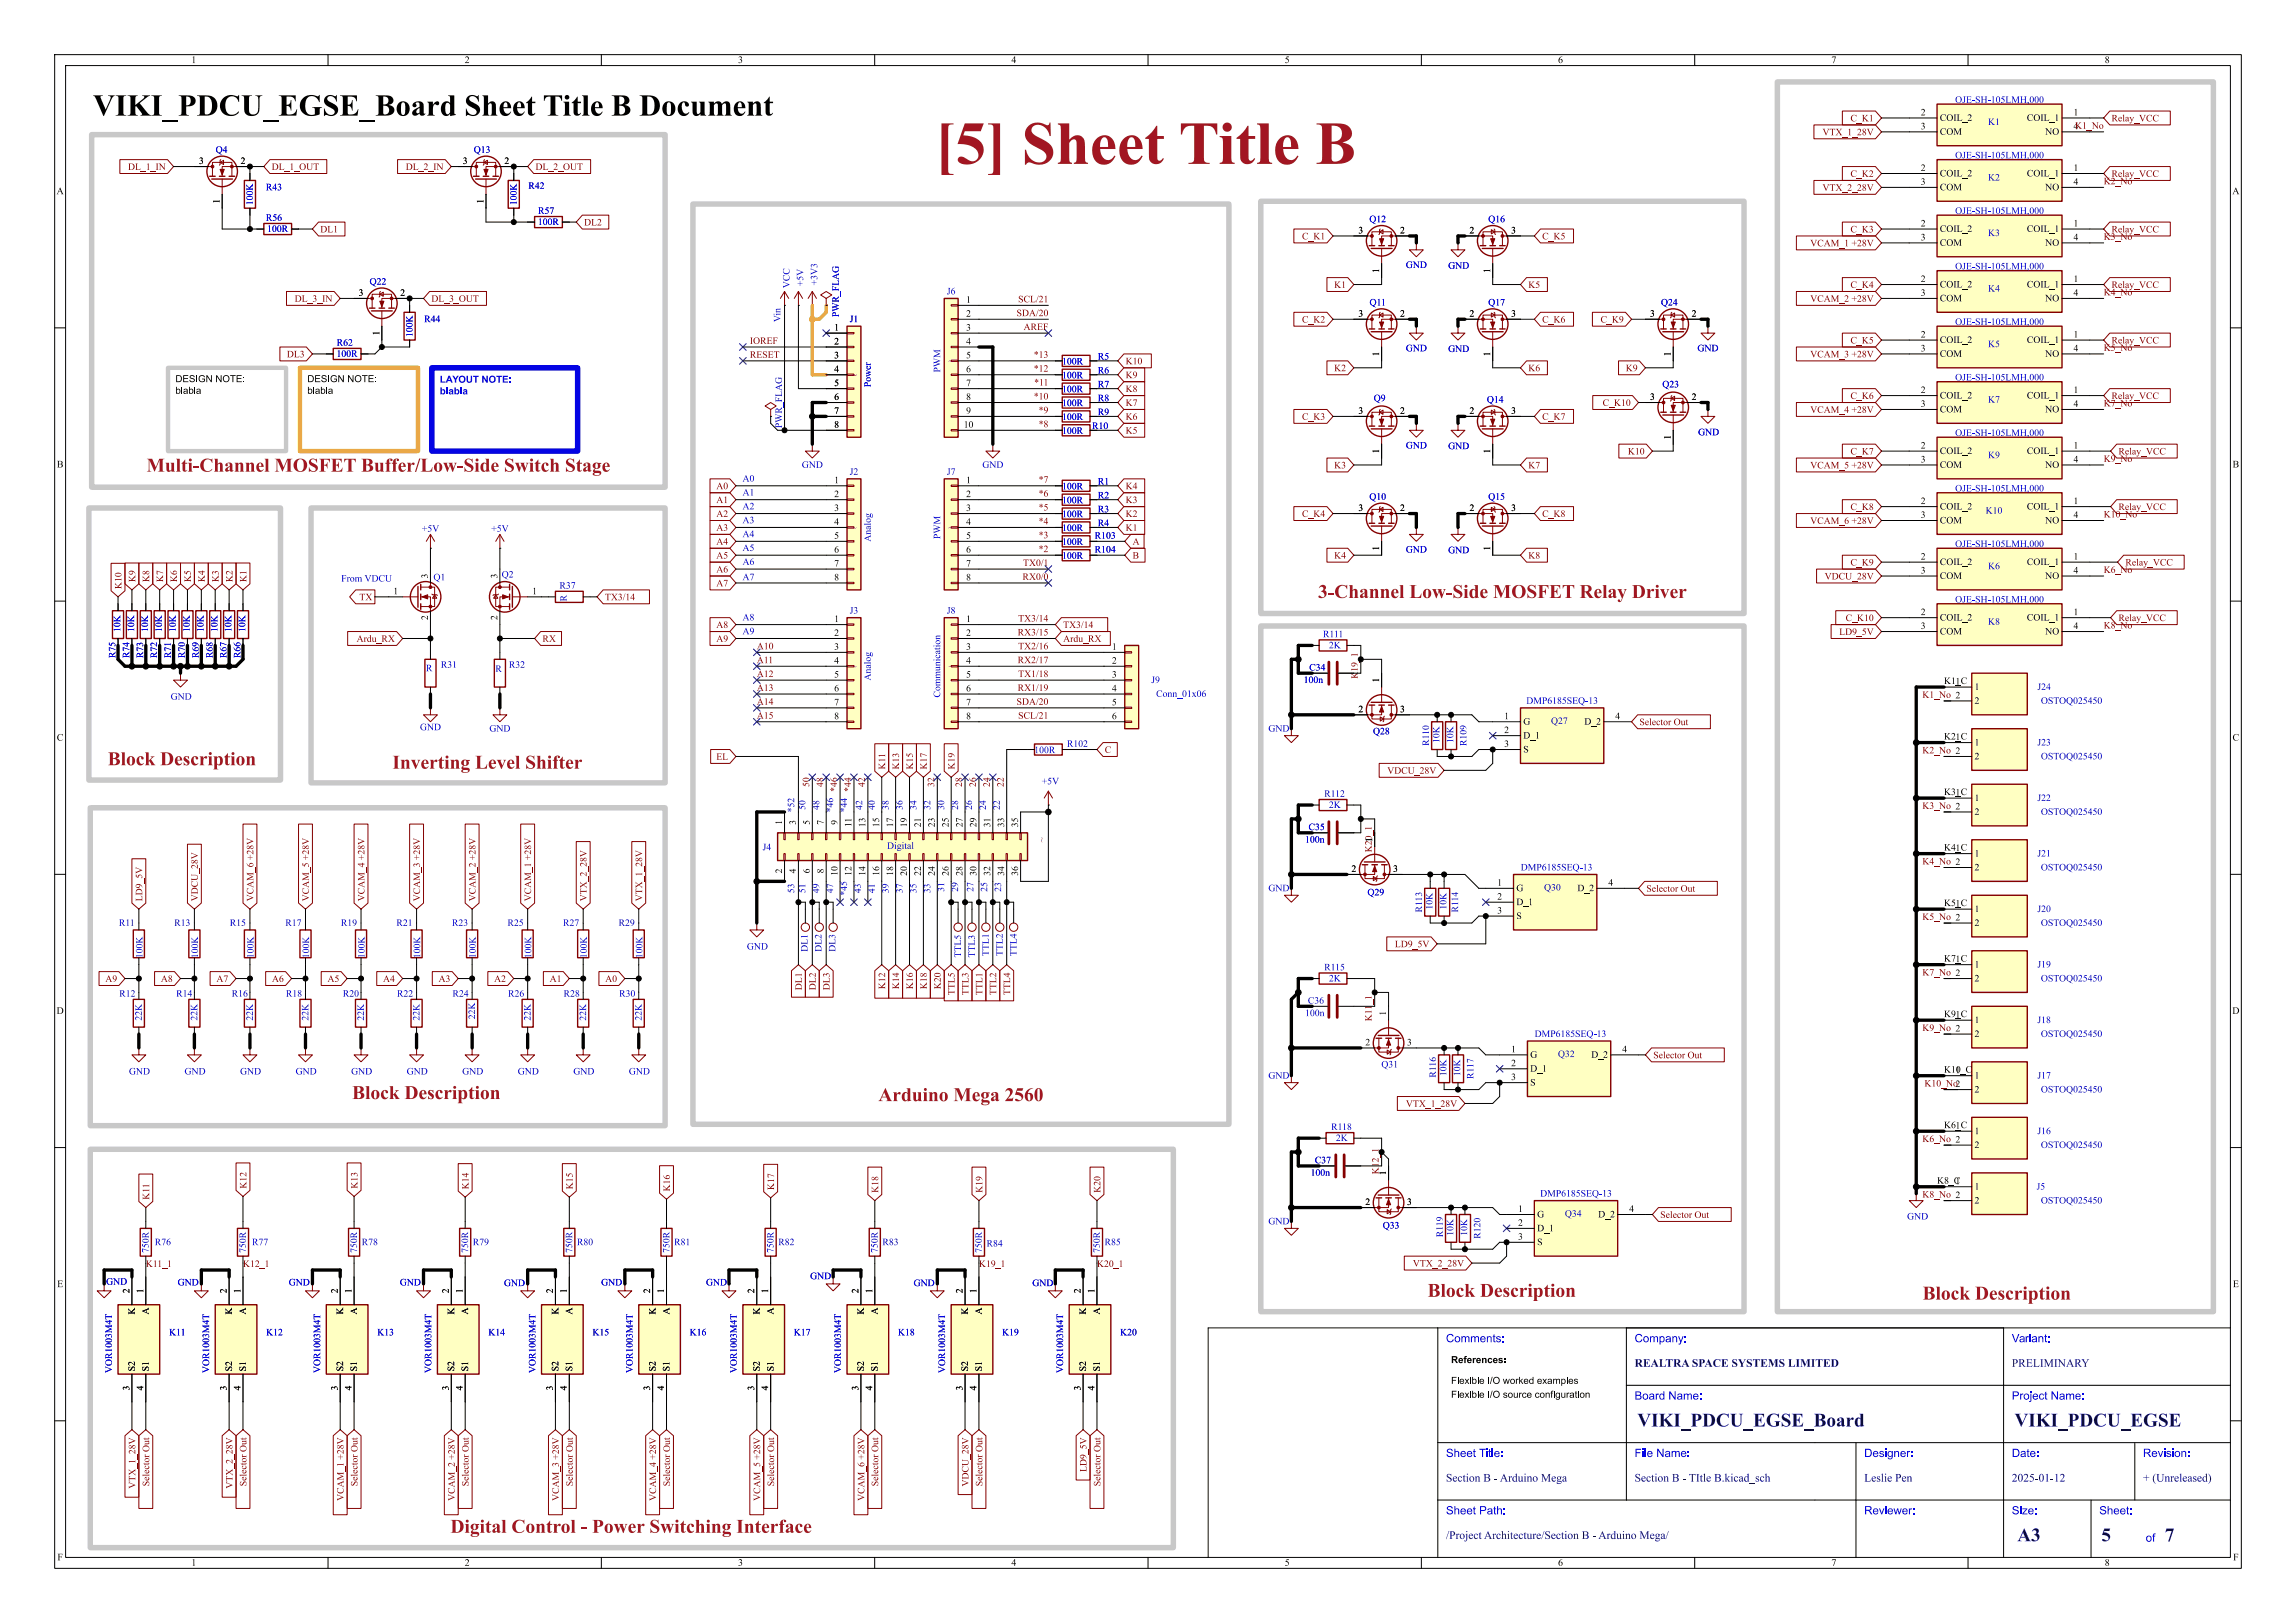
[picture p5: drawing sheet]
<svg xmlns="http://www.w3.org/2000/svg" width="420mm" height="297mm" viewBox="0 0 420 297" stroke-linecap="round" stroke-linejoin="round" font-family="sans-serif">
<defs><g id="words">
<text font-size="11.1" fill="#a21622" x="171" y="32.9">[5] SheetTitle B</text>
<text font-size="5.6" x="17" y="22.6">VIKI_PDCU_EGSE_BoardSheetTitle B Document</text>
<g font-size="3.5" fill="#a21622">
<text x="26.8" y="86.7">Multi-ChannelMOSFET Buffer/Low-SideSwitchStage</text>
<text x="241.1" y="109.9">3-ChannelLow-SideMOSFET RelayDriver</text>
<text x="19.7" y="140.5">BlockDescription</text>
<text x="71.8" y="141.1">InvertingLevelShifter</text>
<text x="64.4" y="201.5">BlockDescription</text>
<text x="160.7" y="201.9">ArduinoMega2560</text>
<text x="261.1" y="237.7">BlockDescription</text>
<text x="351.7" y="238.3">BlockDescription</text>
<text x="82.4" y="280.9">DigitalControl- PowerSwitchingInterface</text>
</g>
<g font-size="3.5" fill="#00007f">
<text x="299.5" y="261.9">VIKI_PDCU_EGSE_Board</text>
<text x="368.5" y="261.9">VIKI_PDCU_EGSE</text>
<text x="369" y="282.9">A3</text>
<text x="384.4" y="282.9">5</text>
<text x="396" y="282.9">7</text>
</g>
<g font-size="2.1" fill="#00f">
<text x="264.5" y="246.2">Comments:</text>
<text x="299" y="246.2">Company:</text>
<text x="368" y="246.2">Variant:</text>
<text x="299" y="256.7">Board Name:</text>
<text x="368" y="256.7">Project Name:</text>
<text x="264.5" y="267.2">Sheet Title:</text>
<text x="299" y="267.2">File Name:</text>
<text x="341" y="267.2">Designer:</text>
<text x="368" y="267.2">Date:</text>
<text x="392" y="267.2">Revision:</text>
<text x="264.5" y="277.7">Sheet Path:</text>
<text x="341" y="277.7">Reviewer:</text>
<text x="368" y="277.7">Size:</text>
<text x="384" y="277.7">Sheet:</text>
<text x="392.5" y="282.7">of</text>
</g>
<g font-size="2.1" fill="#00007f">
<text x="299" y="250.7">REALTRA SPACESYSTEMSLIMITED</text>
<text x="368" y="250.7">PRELIMINARY</text>
<text x="264.5" y="271.7">SectionB - ArduinoMega</text>
<text x="299" y="271.7">SectionB - TItle B.kicad_sch</text>
<text x="341" y="271.7">LesliePen</text>
<text x="368" y="271.7">2025-01-12</text>
<text x="392" y="271.7">+ (Unreleased)</text>
<text x="264.5" y="282.2">/ProjectArchitecture/SectionB - ArduinoMega/</text>
</g>
<g font-size="1.8">
<text x="35" y="12">1</text>
<text x="85" y="12">2</text>
<text x="135" y="12">3</text>
<text x="185" y="12">4</text>
<text x="235" y="12">5</text>
<text x="285" y="12">6</text>
<text x="335" y="12">7</text>
<text x="385" y="12">8</text>
<text x="351.3" y="21.3">2</text>
<text x="351.3" y="23.9">3</text>
<text x="354.8" y="22.6">COIL_2</text>
<text x="370.8" y="22.6">COIL_1</text>
<text x="379.3" y="21.3">1</text>
<text x="379.3" y="23.9">4K1_No</text>
<text x="354.8" y="25.1">COM</text>
<text x="374.1" y="25.1">NO</text>
<text x="36.4" y="30.2">3</text>
<text x="44" y="30.2">2</text>
<text x="84.6" y="30.2">3</text>
<text x="92.3" y="30.2">2</text>
<text x="351.3" y="31.5">2</text>
<text x="351.3" y="34">3</text>
<text x="354.8" y="32.7">COIL_2</text>
<text x="354.8" y="35.3">COM</text>
<text x="370.8" y="32.7">COIL_1</text>
<text x="374.1" y="35.3">NO</text>
<text x="379.3" y="31.5">1</text>
<text x="379.3" y="34">4</text>
<text x="10.3" y="36">A</text>
<text x="40.4" y="37.3" transform="rotate(-90 40.4 37.3)">1</text>
<text x="88.6" y="37.3" transform="rotate(-90 88.6 37.3)">1</text>
<text x="351.3" y="41.7">2</text>
<text x="379.3" y="41.7">1</text>
<text x="408.3" y="36">A</text>
<text x="248.5" y="42.9">3</text>
<text x="256.1" y="42.9">2</text>
<text x="268.8" y="42.9">2</text>
<text x="276.4" y="42.9">3</text>
<text x="351.3" y="44.2">3</text>
<text x="354.8" y="42.9">COIL_2</text>
<text x="354.8" y="45.4">COM</text>
<text x="370.8" y="42.9">COIL_1</text>
<text x="374.1" y="45.4">NO</text>
<text x="379.3" y="44.2">4</text>
<text x="252.5" y="50" transform="rotate(-90 252.5 50)">1</text>
<text x="272.8" y="50" transform="rotate(-90 272.8 50)">1</text>
<text x="351.3" y="51.8">2</text>
<text x="354.8" y="53.1">COIL_2</text>
<text x="370.8" y="53.1">COIL_1</text>
<text x="379.3" y="51.8">1</text>
<text x="65.6" y="54.4">3</text>
<text x="73.2" y="54.4">2</text>
<text x="176.7" y="55.6">1</text>
<text x="176.7" y="58.2">2</text>
<text x="248.5" y="58.2">3</text>
<text x="256.1" y="58.2">2</text>
<text x="268.8" y="58.2">2</text>
<text x="276.4" y="58.2">3</text>
<text x="301.8" y="58.2">3</text>
<text x="309.4" y="58.2">2</text>
<text x="351.3" y="54.4">3</text>
<text x="354.8" y="55.6">COM</text>
<text x="374.1" y="55.6">NO</text>
<text x="379.3" y="54.4">4</text>
<text x="69.6" y="61.4" transform="rotate(-90 69.6 61.4)">1</text>
<text x="152.6" y="60.7">1</text>
<text x="152.6" y="63.2">2</text>
<text x="152.6" y="65.8">3</text>
<text x="176.7" y="60.7">3</text>
<text x="176.7" y="63.2">4</text>
<text x="176.7" y="65.8">5</text>
<text x="252.5" y="65.2" transform="rotate(-90 252.5 65.2)">1</text>
<text x="272.8" y="65.2" transform="rotate(-90 272.8 65.2)">1</text>
<text x="305.8" y="65.2" transform="rotate(-90 305.8 65.2)">1</text>
<text x="351.3" y="62">2</text>
<text x="351.3" y="64.5">3</text>
<text x="354.8" y="63.2">COIL_2</text>
<text x="354.8" y="65.8">COM</text>
<text x="370.8" y="63.2">COIL_1</text>
<text x="374.1" y="65.8">NO</text>
<text x="379.3" y="62">1</text>
<text x="379.3" y="64.5">4</text>
<text x="152.6" y="68.3">4</text>
<text x="152.6" y="70.9">5</text>
<text x="176.7" y="68.3">6</text>
<text x="176.7" y="70.9">7</text>
<text x="152.6" y="73.4">6</text>
<text x="152.6" y="75.9">7</text>
<text x="176.7" y="73.4">8</text>
<text x="176.7" y="75.9">9</text>
<text x="248.5" y="75.9">3</text>
<text x="256.1" y="75.9">2</text>
<text x="268.8" y="75.9">2</text>
<text x="276.4" y="75.9">3</text>
<text x="301.8" y="73.4">3</text>
<text x="309.4" y="73.4">2</text>
<text x="351.3" y="72.1">2</text>
<text x="351.3" y="74.7">3</text>
<text x="354.8" y="73.4">COIL_2</text>
<text x="354.8" y="75.9">COM</text>
<text x="370.8" y="73.4">COIL_1</text>
<text x="374.1" y="75.9">NO</text>
<text x="379.3" y="72.1">1</text>
<text x="379.3" y="74.7">4</text>
<text x="143.5" y="78.3" transform="rotate(-90 143.5 78.3)">PWR_FLAG</text>
<text x="152.6" y="78.5">8</text>
<text x="176.3" y="78.5">10</text>
<text x="199.8" y="79">R10</text>
<text x="252.5" y="83" transform="rotate(-90 252.5 83)">1</text>
<text x="272.8" y="83" transform="rotate(-90 272.8 83)">1</text>
<text x="305.8" y="80.5" transform="rotate(-90 305.8 80.5)">1</text>
<text x="351.3" y="82.3">2</text>
<text x="354.8" y="83.5">COIL_2</text>
<text x="370.8" y="83.5">COIL_1</text>
<text x="379.3" y="82.3">1</text>
<text x="10.4" y="86">B</text>
<text x="152.6" y="88.6">1</text>
<text x="176.7" y="88.6">1</text>
<text x="351.3" y="84.8">3</text>
<text x="354.8" y="86.1">COM</text>
<text x="374.1" y="86.1">NO</text>
<text x="379.3" y="84.8">4</text>
<text x="408.4" y="86">B</text>
<text x="152.6" y="91.2">2</text>
<text x="152.6" y="93.7">3</text>
<text x="176.7" y="91.2">2</text>
<text x="176.7" y="93.7">3</text>
<text x="248.5" y="93.7">3</text>
<text x="256.1" y="93.7">2</text>
<text x="268.8" y="93.7">2</text>
<text x="276.4" y="93.7">3</text>
<text x="351.3" y="92.5">2</text>
<text x="351.3" y="95">3</text>
<text x="354.8" y="93.7">COIL_2</text>
<text x="370.8" y="93.7">COIL_1</text>
<text x="379.3" y="92.5">1</text>
<text x="379.3" y="95">4</text>
<text x="152.6" y="96.3">4</text>
<text x="152.6" y="98.8">5</text>
<text x="152.6" y="101.3">6</text>
<text x="176.7" y="96.3">4</text>
<text x="176.7" y="98.8">5</text>
<text x="176.7" y="101.3">6</text>
<text x="252.5" y="100.8" transform="rotate(-90 252.5 100.8)">1</text>
<text x="272.8" y="100.8" transform="rotate(-90 272.8 100.8)">1</text>
<text x="354.8" y="96.2">COM</text>
<text x="374.1" y="96.2">NO</text>
<text x="78.5" y="105.9" transform="rotate(-90 78.5 105.9)">3</text>
<text x="91.2" y="105.9" transform="rotate(-90 91.2 105.9)">3</text>
<text x="152.6" y="103.9">7</text>
<text x="152.6" y="106.4">8</text>
<text x="176.7" y="103.9">7</text>
<text x="176.7" y="106.4">8</text>
<text x="351.3" y="102.6">2</text>
<text x="351.3" y="105.2">3</text>
<text x="354.8" y="103.9">COIL_2</text>
<text x="354.8" y="106.4">COM</text>
<text x="370.8" y="103.9">COIL_1</text>
<text x="374.1" y="106.4">NO</text>
<text x="379.3" y="102.6">1</text>
<text x="379.3" y="105.2">4</text>
<text x="71.9" y="109">1</text>
<text x="78.5" y="113.5" transform="rotate(-90 78.5 113.5)">2</text>
<text x="91.2" y="113.5" transform="rotate(-90 91.2 113.5)">2</text>
<text x="97.3" y="109">1</text>
<text x="351.3" y="112.8">2</text>
<text x="379.3" y="112.8">1</text>
<text x="152.6" y="114">1</text>
<text x="152.6" y="116.6">2</text>
<text x="152.6" y="119.1">3</text>
<text x="176.7" y="114">1</text>
<text x="176.7" y="116.6">2</text>
<text x="176.7" y="119.1">3</text>
<text x="203.4" y="119.1">1</text>
<text x="351.3" y="115.3">3</text>
<text x="354.8" y="114">COIL_2</text>
<text x="354.8" y="116.6">COM</text>
<text x="370.8" y="114">COIL_1</text>
<text x="374.1" y="116.6">NO</text>
<text x="379.3" y="115.3">4</text>
<text x="21.6" y="120.4" transform="rotate(-90 21.6 120.4)">R75</text>
<text x="24.1" y="120.4" transform="rotate(-90 24.1 120.4)">R74</text>
<text x="26.6" y="120.4" transform="rotate(-90 26.6 120.4)">R73</text>
<text x="29.2" y="120.4" transform="rotate(-90 29.2 120.4)">R72</text>
<text x="34.3" y="120.4" transform="rotate(-90 34.3 120.4)">R70</text>
<text x="36.8" y="120.4" transform="rotate(-90 36.8 120.4)">R69</text>
<text x="39.3" y="120.4" transform="rotate(-90 39.3 120.4)">R68</text>
<text x="41.9" y="120.4" transform="rotate(-90 41.9 120.4)">R67</text>
<text x="44.4" y="120.4" transform="rotate(-90 44.4 120.4)">R66</text>
<text x="152.6" y="121.7">4</text>
<text x="152.6" y="124.2">5</text>
<text x="176.7" y="121.7">4</text>
<text x="176.7" y="124.2">5</text>
<text x="203.4" y="121.7">2</text>
<text x="203.4" y="124.2">3</text>
<text x="239.5" y="123.2">C34</text>
<text x="248.6" y="124.2" transform="rotate(-90 248.6 124.2)">K19_1</text>
<text x="252.5" y="124.9" transform="rotate(-90 252.5 124.9)">1</text>
<text x="355.6" y="125.4">K1_C</text>
<text x="357.7" y="125.5">1</text>
<text x="152.6" y="126.7">6</text>
<text x="152.6" y="129.3">7</text>
<text x="152.6" y="131.8">8</text>
<text x="176.7" y="126.7">6</text>
<text x="176.7" y="129.3">7</text>
<text x="176.7" y="131.8">8</text>
<text x="203.4" y="126.7">4</text>
<text x="203.4" y="129.3">5</text>
<text x="203.4" y="131.8">6</text>
<text x="248.5" y="130.6">2</text>
<text x="256.1" y="130.6">3</text>
<text x="275.1" y="131.8">1</text>
<text x="295.5" y="131.8">4</text>
<text x="351.6" y="127.9">K1_No 2</text>
<text x="361.2" y="126.7">1</text>
<text x="361.2" y="129.3">2</text>
<text x="10.4" y="136">C</text>
<text x="275.1" y="134.4">2</text>
<text x="275.1" y="136.9">3</text>
<text x="278.6" y="133.1">G</text>
<text x="278.6" y="135.6">D_1</text>
<text x="289.8" y="133.1">D_2</text>
<text x="355.6" y="135.5">K2_C</text>
<text x="357.7" y="135.6">1</text>
<text x="361.2" y="136.9">1</text>
<text x="408.4" y="136">C</text>
<text x="278.6" y="138.1">S</text>
<text x="351.6" y="138.1">K2_No 2</text>
<text x="361.2" y="139.4">2</text>
<text x="351.6" y="148.2">K3_No 2</text>
<text x="355.6" y="145.7">K3_C</text>
<text x="357.7" y="145.8">1</text>
<text x="361.2" y="147">1</text>
<text x="361.2" y="149.6">2</text>
<text x="143.3" y="150.9" transform="rotate(-90 143.3 150.9)">1</text>
<text x="145.8" y="150.9" transform="rotate(-90 145.8 150.9)">3</text>
<text x="148.3" y="150.9" transform="rotate(-90 148.3 150.9)">5</text>
<text x="150.9" y="150.9" transform="rotate(-90 150.9 150.9)">7</text>
<text x="153.4" y="150.9" transform="rotate(-90 153.4 150.9)">9</text>
<text x="156" y="151.4" transform="rotate(-90 156 151.4)">11</text>
<text x="158.5" y="151.4" transform="rotate(-90 158.5 151.4)">13</text>
<text x="161" y="151.4" transform="rotate(-90 161 151.4)">15</text>
<text x="163.6" y="151.4" transform="rotate(-90 163.6 151.4)">17</text>
<text x="166.1" y="151.4" transform="rotate(-90 166.1 151.4)">19</text>
<text x="168.7" y="151.4" transform="rotate(-90 168.7 151.4)">21</text>
<text x="171.2" y="151.4" transform="rotate(-90 171.2 151.4)">23</text>
<text x="173.7" y="151.4" transform="rotate(-90 173.7 151.4)">25</text>
<text x="176.3" y="151.4" transform="rotate(-90 176.3 151.4)">27</text>
<text x="178.8" y="151.4" transform="rotate(-90 178.8 151.4)">29</text>
<text x="181.4" y="151.4" transform="rotate(-90 181.4 151.4)">31</text>
<text x="183.9" y="151.4" transform="rotate(-90 183.9 151.4)">33</text>
<text x="186.4" y="151.4" transform="rotate(-90 186.4 151.4)">35</text>
<text x="239.4" y="152.4">C35</text>
<text x="251.1" y="156" transform="rotate(-90 251.1 156)">K20_1</text>
<text x="251.2" y="154.1" transform="rotate(-90 251.2 154.1)">1</text>
<text x="355.6" y="155.9">K4_C</text>
<text x="357.7" y="156">1</text>
<text x="143.3" y="159.8" transform="rotate(-90 143.3 159.8)">2</text>
<text x="145.8" y="159.8" transform="rotate(-90 145.8 159.8)">4</text>
<text x="148.3" y="159.8" transform="rotate(-90 148.3 159.8)">6</text>
<text x="150.9" y="159.8" transform="rotate(-90 150.9 159.8)">8</text>
<text x="153.4" y="160.3" transform="rotate(-90 153.4 160.3)">10</text>
<text x="156" y="160.3" transform="rotate(-90 156 160.3)">12</text>
<text x="158.5" y="160.3" transform="rotate(-90 158.5 160.3)">14</text>
<text x="161" y="160.3" transform="rotate(-90 161 160.3)">16</text>
<text x="163.6" y="160.3" transform="rotate(-90 163.6 160.3)">18</text>
<text x="166.1" y="160.3" transform="rotate(-90 166.1 160.3)">20</text>
<text x="168.7" y="160.3" transform="rotate(-90 168.7 160.3)">22</text>
<text x="171.2" y="160.3" transform="rotate(-90 171.2 160.3)">24</text>
<text x="173.7" y="160.3" transform="rotate(-90 173.7 160.3)">26</text>
<text x="176.3" y="160.3" transform="rotate(-90 176.3 160.3)">28</text>
<text x="178.8" y="160.3" transform="rotate(-90 178.8 160.3)">30</text>
<text x="181.4" y="160.3" transform="rotate(-90 181.4 160.3)">32</text>
<text x="183.9" y="160.3" transform="rotate(-90 183.9 160.3)">34</text>
<text x="186.4" y="160.3" transform="rotate(-90 186.4 160.3)">36</text>
<text x="247.2" y="159.8">2</text>
<text x="254.8" y="159.8">3</text>
<text x="351.6" y="158.4">K4_No 2</text>
<text x="361.2" y="157.2">1</text>
<text x="361.2" y="159.7">2</text>
<text x="273.9" y="162.3">1</text>
<text x="273.9" y="164.8">2</text>
<text x="273.9" y="167.4">3</text>
<text x="277.4" y="163.5">G</text>
<text x="277.4" y="166.1">D_1</text>
<text x="288.5" y="163.5">D_2</text>
<text x="294.2" y="162.3">4</text>
<text x="355.6" y="166">K5_C</text>
<text x="357.7" y="166.1">1</text>
<text x="361.2" y="167.4">1</text>
<text x="277.4" y="168.6">S</text>
<text x="351.6" y="168.6">K5_No 2</text>
<text x="361.2" y="169.9">2</text>
<text x="351.6" y="178.7">K7_No 2</text>
<text x="355.6" y="176.2">K7_C</text>
<text x="357.7" y="176.3">1</text>
<text x="361.2" y="177.5">1</text>
<text x="253.7" y="185.9" transform="rotate(-90 253.7 185.9)">1</text>
<text x="361.2" y="180.1">2</text>
<text x="10.3" y="186">D</text>
<text x="249.7" y="191.5">2</text>
<text x="251.1" y="186.9" transform="rotate(-90 251.1 186.9)">K11_1</text>
<text x="257.4" y="191.5">3</text>
<text x="351.6" y="188.9">K9_No 2</text>
<text x="355.6" y="186.3">K9_C</text>
<text x="357.7" y="186.4">1</text>
<text x="361.2" y="187.7">1</text>
<text x="361.2" y="190.2">2</text>
<text x="408.3" y="186">D</text>
<text x="276.4" y="192.8">1</text>
<text x="276.4" y="195.3">2</text>
<text x="276.4" y="197.9">3</text>
<text x="279.9" y="194">G</text>
<text x="279.9" y="196.6">D_1</text>
<text x="291.1" y="194">D_2</text>
<text x="296.7" y="192.8">4</text>
<text x="355.6" y="196.5">K10_C</text>
<text x="357.7" y="196.6">1</text>
<text x="361.2" y="197.8">1</text>
<text x="279.9" y="199.1">S</text>
<text x="352" y="199">K10_No2</text>
<text x="361.2" y="200.4">2</text>
<text x="351.6" y="209.2">K6_No 2</text>
<text x="355.6" y="206.7">K6_C</text>
<text x="357.7" y="206.8">1</text>
<text x="361.2" y="208">1</text>
<text x="240.5" y="213.3">C37</text>
<text x="252.4" y="214.9" transform="rotate(-90 252.4 214.9)">K12_1</text>
<text x="253.7" y="215.1" transform="rotate(-90 253.7 215.1)">1</text>
<text x="361.2" y="210.5">2</text>
<text x="249.7" y="220.7">2</text>
<text x="257.4" y="220.7">3</text>
<text x="277.7" y="222">1</text>
<text x="298" y="222">4</text>
<text x="351.6" y="219.4">K8_No 2</text>
<text x="354.3" y="216.8">K8_C</text>
<text x="357.7" y="216.9">1</text>
<text x="361.2" y="218.2">1</text>
<text x="361.2" y="220.7">2</text>
<text x="277.7" y="224.5">2</text>
<text x="277.7" y="227.1">3</text>
<text x="281.2" y="223.2">G</text>
<text x="281.2" y="225.8">D_1</text>
<text x="292.3" y="223.2">D_2</text>
<text x="281.2" y="228.3">S</text>
<text x="10.4" y="236">E</text>
<text x="19.4" y="235.6">GND</text>
<text x="23.9" y="236.7" transform="rotate(-90 23.9 236.7)">2</text>
<text x="26.4" y="236.7" transform="rotate(-90 26.4 236.7)">1</text>
<text x="32.5" y="235.7">GND</text>
<text x="41.7" y="236.7" transform="rotate(-90 41.7 236.7)">2</text>
<text x="44.2" y="236.7" transform="rotate(-90 44.2 236.7)">1</text>
<text x="52.8" y="235.7">GND</text>
<text x="62" y="236.7" transform="rotate(-90 62 236.7)">2</text>
<text x="64.5" y="236.7" transform="rotate(-90 64.5 236.7)">1</text>
<text x="73.1" y="235.7">GND</text>
<text x="82.3" y="236.7" transform="rotate(-90 82.3 236.7)">2</text>
<text x="84.8" y="236.7" transform="rotate(-90 84.8 236.7)">1</text>
<text x="92.2" y="235.8">GND</text>
<text x="101.3" y="236.7" transform="rotate(-90 101.3 236.7)">2</text>
<text x="103.9" y="236.7" transform="rotate(-90 103.9 236.7)">1</text>
<text x="110" y="235.7">GND</text>
<text x="119.1" y="236.7" transform="rotate(-90 119.1 236.7)">2</text>
<text x="121.7" y="236.7" transform="rotate(-90 121.7 236.7)">1</text>
<text x="129.1" y="235.7">GND</text>
<text x="138.2" y="236.7" transform="rotate(-90 138.2 236.7)">2</text>
<text x="140.7" y="236.7" transform="rotate(-90 140.7 236.7)">1</text>
<text x="148.2" y="234.5">GND</text>
<text x="157.2" y="236.7" transform="rotate(-90 157.2 236.7)">2</text>
<text x="159.8" y="236.7" transform="rotate(-90 159.8 236.7)">1</text>
<text x="167.1" y="235.8">GND</text>
<text x="176.3" y="236.7" transform="rotate(-90 176.3 236.7)">2</text>
<text x="178.8" y="236.7" transform="rotate(-90 178.8 236.7)">1</text>
<text x="188.8" y="235.8">GND</text>
<text x="197.9" y="236.7" transform="rotate(-90 197.9 236.7)">2</text>
<text x="200.4" y="236.7" transform="rotate(-90 200.4 236.7)">1</text>
<text x="408.4" y="236">E</text>
<text x="25.1" y="240.6" transform="rotate(-90 25.1 240.6)">K</text>
<text x="27.7" y="240.6" transform="rotate(-90 27.7 240.6)">A</text>
<text x="42.9" y="240.6" transform="rotate(-90 42.9 240.6)">K</text>
<text x="45.4" y="240.6" transform="rotate(-90 45.4 240.6)">A</text>
<text x="63.2" y="240.6" transform="rotate(-90 63.2 240.6)">K</text>
<text x="65.8" y="240.6" transform="rotate(-90 65.8 240.6)">A</text>
<text x="83.5" y="240.6" transform="rotate(-90 83.5 240.6)">K</text>
<text x="86.1" y="240.6" transform="rotate(-90 86.1 240.6)">A</text>
<text x="102.6" y="240.6" transform="rotate(-90 102.6 240.6)">K</text>
<text x="105.1" y="240.6" transform="rotate(-90 105.1 240.6)">A</text>
<text x="120.4" y="240.6" transform="rotate(-90 120.4 240.6)">K</text>
<text x="122.9" y="240.6" transform="rotate(-90 122.9 240.6)">A</text>
<text x="139.4" y="240.6" transform="rotate(-90 139.4 240.6)">K</text>
<text x="142" y="240.6" transform="rotate(-90 142 240.6)">A</text>
<text x="158.5" y="240.6" transform="rotate(-90 158.5 240.6)">K</text>
<text x="161" y="240.6" transform="rotate(-90 161 240.6)">A</text>
<text x="177.5" y="240.6" transform="rotate(-90 177.5 240.6)">K</text>
<text x="180.1" y="240.6" transform="rotate(-90 180.1 240.6)">A</text>
<text x="199.1" y="240.6" transform="rotate(-90 199.1 240.6)">K</text>
<text x="201.6" y="240.6" transform="rotate(-90 201.6 240.6)">A</text>
<text x="25.1" y="251" transform="rotate(-90 25.1 251)">S2</text>
<text x="27.7" y="251" transform="rotate(-90 27.7 251)">S1</text>
<text x="42.9" y="251" transform="rotate(-90 42.9 251)">S2</text>
<text x="45.4" y="251" transform="rotate(-90 45.4 251)">S1</text>
<text x="63.2" y="251" transform="rotate(-90 63.2 251)">S2</text>
<text x="65.8" y="251" transform="rotate(-90 65.8 251)">S1</text>
<text x="83.5" y="251" transform="rotate(-90 83.5 251)">S2</text>
<text x="86.1" y="251" transform="rotate(-90 86.1 251)">S1</text>
<text x="102.6" y="251" transform="rotate(-90 102.6 251)">S2</text>
<text x="105.1" y="251" transform="rotate(-90 105.1 251)">S1</text>
<text x="120.4" y="251" transform="rotate(-90 120.4 251)">S2</text>
<text x="122.9" y="251" transform="rotate(-90 122.9 251)">S1</text>
<text x="139.4" y="251" transform="rotate(-90 139.4 251)">S2</text>
<text x="142" y="251" transform="rotate(-90 142 251)">S1</text>
<text x="158.5" y="251" transform="rotate(-90 158.5 251)">S2</text>
<text x="161" y="251" transform="rotate(-90 161 251)">S1</text>
<text x="177.5" y="251" transform="rotate(-90 177.5 251)">S2</text>
<text x="180.1" y="251" transform="rotate(-90 180.1 251)">S1</text>
<text x="199.1" y="251" transform="rotate(-90 199.1 251)">S2</text>
<text x="201.6" y="251" transform="rotate(-90 201.6 251)">S1</text>
<text x="265.4" y="249.7">References:</text>
<text x="23.9" y="254.4" transform="rotate(-90 23.9 254.4)">3</text>
<text x="26.4" y="254.4" transform="rotate(-90 26.4 254.4)">4</text>
<text x="41.7" y="254.4" transform="rotate(-90 41.7 254.4)">3</text>
<text x="44.2" y="254.4" transform="rotate(-90 44.2 254.4)">4</text>
<text x="62" y="254.4" transform="rotate(-90 62 254.4)">3</text>
<text x="64.5" y="254.4" transform="rotate(-90 64.5 254.4)">4</text>
<text x="82.3" y="254.4" transform="rotate(-90 82.3 254.4)">3</text>
<text x="84.8" y="254.4" transform="rotate(-90 84.8 254.4)">4</text>
<text x="101.3" y="254.4" transform="rotate(-90 101.3 254.4)">3</text>
<text x="103.9" y="254.4" transform="rotate(-90 103.9 254.4)">4</text>
<text x="119.1" y="254.4" transform="rotate(-90 119.1 254.4)">3</text>
<text x="121.7" y="254.4" transform="rotate(-90 121.7 254.4)">4</text>
<text x="138.2" y="254.4" transform="rotate(-90 138.2 254.4)">3</text>
<text x="140.7" y="254.4" transform="rotate(-90 140.7 254.4)">4</text>
<text x="157.2" y="254.4" transform="rotate(-90 157.2 254.4)">3</text>
<text x="159.8" y="254.4" transform="rotate(-90 159.8 254.4)">4</text>
<text x="176.3" y="254.4" transform="rotate(-90 176.3 254.4)">3</text>
<text x="178.8" y="254.4" transform="rotate(-90 178.8 254.4)">4</text>
<text x="197.9" y="254.4" transform="rotate(-90 197.9 254.4)">3</text>
<text x="200.4" y="254.4" transform="rotate(-90 200.4 254.4)">4</text>
<text x="265.4" y="253.5">Flexible I/O worked examples</text>
<text x="265.4" y="256">Flexible I/O source configuration</text>
<text x="10.5" y="286">F</text>
<text x="35" y="287">1</text>
<text x="85" y="287">2</text>
<text x="135" y="287">3</text>
<text x="185" y="287">4</text>
<text x="235" y="287">5</text>
<text x="285" y="287">6</text>
<text x="335" y="287">7</text>
<text x="385" y="287">8</text>
<text x="408.5" y="286">F</text>
</g>
<g font-size="1.8" fill="#840000">
<text x="338.5" y="22.7">C_K1</text>
<text x="386.2" y="22.7">Relay_VCC</text>
<text x="333.4" y="25.2">VTX_1_28V</text>
<text x="23.4" y="31.6">DL_1_IN</text>
<text x="49.7" y="31.6">DL_1_OUT</text>
<text x="74.2" y="31.6">DL_2_IN</text>
<text x="97.9" y="31.6">DL_2_OUT</text>
<text x="333.4" y="35.4">VTX_2_28V</text>
<text x="338.5" y="32.8">C_K2</text>
<text x="384.8" y="33.9">K2_No</text>
<text x="386.2" y="32.8">Relay_VCC</text>
<text x="106.8" y="41.7">DL2</text>
<text x="58.6" y="43">DL1</text>
<text x="238.2" y="44.3">C_K1</text>
<text x="282.1" y="44.3">C_K5</text>
<text x="331.1" y="45.5">VCAM_1 +28V</text>
<text x="338.5" y="43">C_K3</text>
<text x="384.8" y="44.1">K3_No</text>
<text x="386.2" y="43">Relay_VCC</text>
<text x="244" y="53.1">K1</text>
<text x="279.6" y="53.1">K5</text>
<text x="338.5" y="53.1">C_K4</text>
<text x="386.2" y="53.1">Relay_VCC</text>
<text x="53.9" y="55.7">DL_3_IN</text>
<text x="78.9" y="55.7">DL_3_OUT</text>
<text x="185.9" y="58.1">SDA/20</text>
<text x="186.2" y="55.5">SCL/21</text>
<text x="238.2" y="59.5">C_K2</text>
<text x="282.1" y="59.5">C_K6</text>
<text x="292.8" y="59.5">C_K9</text>
<text x="331.1" y="55.7">VCAM_2 +28V</text>
<text x="384.8" y="54.3">K4_No</text>
<text x="52.5" y="65.8">DL3</text>
<text x="137.2" y="65.7">RESET</text>
<text x="137.2" y="63.2">IOREF</text>
<text x="187.2" y="60.6">AREF</text>
<text x="189.1" y="65.7">*13</text>
<text x="331.1" y="65.8">VCAM_3 +28V</text>
<text x="338.5" y="63.3">C_K5</text>
<text x="384.8" y="64.4">K5_No</text>
<text x="386.2" y="63.3">Relay_VCC</text>
<text x="189.1" y="68.2">*12</text>
<text x="189.2" y="70.8">*11</text>
<text x="205.9" y="67.1">K10</text>
<text x="205.9" y="69.7">K9</text>
<text x="244" y="68.4">K2</text>
<text x="279.6" y="68.4">K6</text>
<text x="297.4" y="68.4">K9</text>
<text x="189.1" y="73.3">*10</text>
<text x="190" y="75.9">*9</text>
<text x="205.9" y="77.3">K6</text>
<text x="205.9" y="72.2">K8</text>
<text x="205.9" y="74.7">K7</text>
<text x="238.2" y="77.3">C_K3</text>
<text x="282.1" y="77.3">C_K7</text>
<text x="293.2" y="74.7">C_K10</text>
<text x="331.1" y="76">VCAM_4 +28V</text>
<text x="338.5" y="73.5">C_K6</text>
<text x="384.8" y="74.6">K7_No</text>
<text x="386.2" y="73.5">Relay_VCC</text>
<text x="190" y="78.4">*8</text>
<text x="205.9" y="79.8">K5</text>
<text x="297.8" y="83.6">K10</text>
<text x="338.5" y="83.6">C_K7</text>
<text x="387.5" y="83.6">Relay_VCC</text>
<text x="131" y="90">A0</text>
<text x="190" y="88.6">*7</text>
<text x="205.9" y="90">K4</text>
<text x="244" y="86.2">K3</text>
<text x="279.6" y="86.2">K7</text>
<text x="331.1" y="86.2">VCAM_5 +28V</text>
<text x="384.8" y="84.7">K9_No</text>
<text x="131" y="92.5">A1</text>
<text x="131" y="95.1">A2</text>
<text x="190" y="91.1">*6</text>
<text x="190" y="93.6">*5</text>
<text x="205.9" y="92.5">K3</text>
<text x="205.9" y="95.1">K2</text>
<text x="238.2" y="95.1">C_K4</text>
<text x="282.1" y="95.1">C_K8</text>
<text x="338.5" y="93.8">C_K8</text>
<text x="384.8" y="94.9">K10_No</text>
<text x="387.5" y="93.8">Relay_VCC</text>
<text x="131" y="97.6">A3</text>
<text x="131" y="100.1">A4</text>
<text x="190" y="96.2">*4</text>
<text x="190" y="101.3">*2</text>
<text x="190" y="98.7">*3</text>
<text x="205.9" y="97.6">K1</text>
<text x="207.2" y="100.1">A</text>
<text x="331.1" y="96.3">VCAM_6 +28V</text>
<text x="22.7" y="107.8" transform="rotate(-90 22.7 107.8)">K10</text>
<text x="25.2" y="106.5" transform="rotate(-90 25.2 106.5)">K9</text>
<text x="27.7" y="106.5" transform="rotate(-90 27.7 106.5)">K8</text>
<text x="30.3" y="106.5" transform="rotate(-90 30.3 106.5)">K7</text>
<text x="32.8" y="106.5" transform="rotate(-90 32.8 106.5)">K6</text>
<text x="35.4" y="106.5" transform="rotate(-90 35.4 106.5)">K5</text>
<text x="37.9" y="106.5" transform="rotate(-90 37.9 106.5)">K4</text>
<text x="40.4" y="106.5" transform="rotate(-90 40.4 106.5)">K3</text>
<text x="43" y="106.5" transform="rotate(-90 43 106.5)">K2</text>
<text x="45.5" y="106.5" transform="rotate(-90 45.5 106.5)">K1</text>
<text x="131" y="102.7">A5</text>
<text x="131" y="105.2">A6</text>
<text x="131" y="107.8">A7</text>
<text x="187" y="106.3">RX0/0</text>
<text x="187.1" y="103.8">TX0/1</text>
<text x="207.2" y="102.7">B</text>
<text x="244" y="102.7">K4</text>
<text x="279.6" y="102.7">K8</text>
<text x="333.8" y="106.5">VDCU_28V</text>
<text x="338.5" y="103.9">C_K9</text>
<text x="384.8" y="105.1">K6_No</text>
<text x="388.8" y="103.9">Relay_VCC</text>
<text x="65.7" y="110.3">TX</text>
<text x="110.6" y="110.3">TX3/14</text>
<text x="186.2" y="114">TX3/14</text>
<text x="65.2" y="117.9">Ardu_RX</text>
<text x="99.2" y="117.9">RX</text>
<text x="131" y="115.4">A8</text>
<text x="131" y="117.9">A9</text>
<text x="138.4" y="119">A10</text>
<text x="186.1" y="116.5">RX3/15</text>
<text x="186.2" y="119">TX2/16</text>
<text x="194.5" y="115.4">TX3/14</text>
<text x="194.5" y="117.9">Ardu_RX</text>
<text x="336.4" y="116.6">LD9_5V</text>
<text x="337.6" y="114.1">C_K10</text>
<text x="384.8" y="115.2">K8_No</text>
<text x="387.5" y="114.1">Relay_VCC</text>
<text x="138.4" y="124.1">A12</text>
<text x="138.4" y="121.6">A11</text>
<text x="186.1" y="121.6">RX2/17</text>
<text x="186.2" y="124.1">TX1/18</text>
<text x="138.4" y="131.7">A15</text>
<text x="138.4" y="129.2">A14</text>
<text x="138.4" y="126.7">A13</text>
<text x="185.9" y="129.2">SDA/20</text>
<text x="186.1" y="126.7">RX1/19</text>
<text x="186.2" y="131.7">SCL/21</text>
<text x="299.9" y="133.2">SelectorOut</text>
<text x="131" y="139.5">EL</text>
<text x="162.4" y="140.8" transform="rotate(-90 162.4 140.8)">K11</text>
<text x="164.9" y="140.8" transform="rotate(-90 164.9 140.8)">K13</text>
<text x="167.4" y="140.8" transform="rotate(-90 167.4 140.8)">K15</text>
<text x="170" y="140.8" transform="rotate(-90 170 140.8)">K17</text>
<text x="175.1" y="140.8" transform="rotate(-90 175.1 140.8)">K19</text>
<text x="202.1" y="138.2">C</text>
<text x="253.7" y="142">VDCU_28V</text>
<text x="148.2" y="144" transform="rotate(-90 148.2 144)">50</text>
<text x="150.8" y="144" transform="rotate(-90 150.8 144)">48</text>
<text x="153.3" y="144.9" transform="rotate(-90 153.3 144.9)">*46</text>
<text x="155.9" y="144.9" transform="rotate(-90 155.9 144.9)">*44</text>
<text x="158.4" y="144" transform="rotate(-90 158.4 144)">42</text>
<text x="171.1" y="144" transform="rotate(-90 171.1 144)">32</text>
<text x="176.2" y="144" transform="rotate(-90 176.2 144)">28</text>
<text x="178.7" y="144" transform="rotate(-90 178.7 144)">26</text>
<text x="181.3" y="144" transform="rotate(-90 181.3 144)">24</text>
<text x="183.8" y="144" transform="rotate(-90 183.8 144)">22</text>
<text x="26.5" y="164.9" transform="rotate(-90 26.5 164.9)">LD9_5V</text>
<text x="36.6" y="164.9" transform="rotate(-90 36.6 164.9)">VDCU_28V</text>
<text x="46.8" y="164.9" transform="rotate(-90 46.8 164.9)">VCAM_6 +28V</text>
<text x="57" y="164.9" transform="rotate(-90 57 164.9)">VCAM_5 +28V</text>
<text x="67.1" y="164.9" transform="rotate(-90 67.1 164.9)">VCAM_4 +28V</text>
<text x="77.3" y="164.9" transform="rotate(-90 77.3 164.9)">VCAM_3 +28V</text>
<text x="87.4" y="164.9" transform="rotate(-90 87.4 164.9)">VCAM_2 +28V</text>
<text x="97.6" y="164.9" transform="rotate(-90 97.6 164.9)">VCAM_1 +28V</text>
<text x="107.8" y="164.9" transform="rotate(-90 107.8 164.9)">VTX_2_28V</text>
<text x="117.9" y="164.9" transform="rotate(-90 117.9 164.9)">VTX_1_28V</text>
<text x="301.1" y="163.6">SelectorOut</text>
<text x="255.1" y="173.8">LD9_5V</text>
<text x="19.3" y="180.1">A9</text>
<text x="29.4" y="180.1">A8</text>
<text x="39.6" y="180.1">A7</text>
<text x="49.7" y="180.1">A6</text>
<text x="59.9" y="180.1">A5</text>
<text x="70.1" y="180.1">A4</text>
<text x="80.2" y="180.1">A3</text>
<text x="90.4" y="180.1">A2</text>
<text x="100.5" y="180.1">A1</text>
<text x="110.7" y="180.1">A0</text>
<text x="147.1" y="181.2" transform="rotate(-90 147.1 181.2)">DL1</text>
<text x="149.7" y="181.2" transform="rotate(-90 149.7 181.2)">DL2</text>
<text x="152.2" y="181.2" transform="rotate(-90 152.2 181.2)">DL3</text>
<text x="162.4" y="181" transform="rotate(-90 162.4 181)">K12</text>
<text x="164.9" y="181" transform="rotate(-90 164.9 181)">K14</text>
<text x="167.4" y="181" transform="rotate(-90 167.4 181)">K16</text>
<text x="170" y="181" transform="rotate(-90 170 181)">K18</text>
<text x="172.5" y="181" transform="rotate(-90 172.5 181)">K20</text>
<text x="175.1" y="182.1" transform="rotate(-90 175.1 182.1)">TTL5</text>
<text x="177.6" y="182.1" transform="rotate(-90 177.6 182.1)">TTL3</text>
<text x="180.1" y="182.1" transform="rotate(-90 180.1 182.1)">TTL1</text>
<text x="182.7" y="182.1" transform="rotate(-90 182.7 182.1)">TTL2</text>
<text x="185.2" y="182.1" transform="rotate(-90 185.2 182.1)">TTL4</text>
<text x="302.4" y="194.1">SelectorOut</text>
<text x="257.2" y="203">VTX_1_28V</text>
<text x="27.7" y="219.6" transform="rotate(-90 27.7 219.6)">K11</text>
<text x="45.5" y="217.5" transform="rotate(-90 45.5 217.5)">K12</text>
<text x="65.8" y="217.5" transform="rotate(-90 65.8 217.5)">K13</text>
<text x="86.2" y="217.6" transform="rotate(-90 86.2 217.6)">K14</text>
<text x="105.2" y="217.6" transform="rotate(-90 105.2 217.6)">K15</text>
<text x="123" y="218" transform="rotate(-90 123 218)">K16</text>
<text x="142" y="217.8" transform="rotate(-90 142 217.8)">K17</text>
<text x="161.1" y="218.3" transform="rotate(-90 161.1 218.3)">K18</text>
<text x="180.1" y="218.3" transform="rotate(-90 180.1 218.3)">K19</text>
<text x="201.7" y="218.3" transform="rotate(-90 201.7 218.3)">K20</text>
<text x="303.7" y="223.3">SelectorOut</text>
<text x="26.7" y="232.1">K11_1</text>
<text x="44.4" y="232.1">K12_1</text>
<text x="179.1" y="232.1">K19_1</text>
<text x="200.7" y="232.1">K20_1</text>
<text x="258.4" y="232.2">VTX_2_28V</text>
<text x="199.2" y="269.4" transform="rotate(-90 199.2 269.4)">LD9_5V</text>
<text x="25.2" y="272.4" transform="rotate(-90 25.2 272.4)">VTX_1_28V</text>
<text x="27.7" y="272" transform="rotate(-90 27.7 272)">SelectorOut</text>
<text x="43" y="272.4" transform="rotate(-90 43 272.4)">VTX_2_28V</text>
<text x="45.5" y="272" transform="rotate(-90 45.5 272)">SelectorOut</text>
<text x="63.3" y="274.7" transform="rotate(-90 63.3 274.7)">VCAM_1 +28V</text>
<text x="65.8" y="272" transform="rotate(-90 65.8 272)">SelectorOut</text>
<text x="83.6" y="274.7" transform="rotate(-90 83.6 274.7)">VCAM_2 +28V</text>
<text x="86.2" y="272" transform="rotate(-90 86.2 272)">SelectorOut</text>
<text x="102.7" y="274.7" transform="rotate(-90 102.7 274.7)">VCAM_3 +28V</text>
<text x="105.2" y="272" transform="rotate(-90 105.2 272)">SelectorOut</text>
<text x="120.5" y="274.7" transform="rotate(-90 120.5 274.7)">VCAM_4 +28V</text>
<text x="123" y="272" transform="rotate(-90 123 272)">SelectorOut</text>
<text x="139.5" y="274.7" transform="rotate(-90 139.5 274.7)">VCAM_5 +28V</text>
<text x="142" y="272" transform="rotate(-90 142 272)">SelectorOut</text>
<text x="158.6" y="274.7" transform="rotate(-90 158.6 274.7)">VCAM_6 +28V</text>
<text x="161.1" y="272" transform="rotate(-90 161.1 272)">SelectorOut</text>
<text x="177.6" y="272" transform="rotate(-90 177.6 272)">VDCU_28V</text>
<text x="180.1" y="272" transform="rotate(-90 180.1 272)">SelectorOut</text>
<text x="201.7" y="272" transform="rotate(-90 201.7 272)">SelectorOut</text>
</g>
<g font-size="1.8" fill="#0000c2">
<text x="357.6" y="19.3">OJE-SH-105LMH,000</text>
<text x="363.7" y="23.3">K1</text>
<text x="39.4" y="28.4">Q4</text>
<text x="86.7" y="28.4">Q13</text>
<text x="357.6" y="29.4">OJE-SH-105LMH,000</text>
<text x="48.6" y="35.3">R43</text>
<text x="96.6" y="35">R42</text>
<text x="363.7" y="33.5">K2</text>
<text x="46.7" y="37.6" transform="rotate(-90 46.7 37.6)">100K</text>
<text x="48.6" y="40.9">R56</text>
<text x="95" y="37.6" transform="rotate(-90 95 37.6)">100K</text>
<text x="98.4" y="41.6">100R</text>
<text x="98.4" y="39.6">R57</text>
<text x="250.5" y="41.1">Q12</text>
<text x="272.2" y="41.1">Q16</text>
<text x="357.6" y="39.6">OJE-SH-105LMH,000</text>
<text x="48.9" y="42.9">100R</text>
<text x="363.7" y="43.7">K3</text>
<text x="67.6" y="52.5">Q22</text>
<text x="144.9" y="52.7" transform="rotate(-90 144.9 52.7)">VCC</text>
<text x="147.4" y="52.4" transform="rotate(-90 147.4 52.4)">+5V</text>
<text x="150" y="52.2" transform="rotate(-90 150 52.2)">+3V3</text>
<text x="257.2" y="49.5">GND</text>
<text x="264.9" y="49.6">GND</text>
<text x="357.6" y="49.8">OJE-SH-105LMH,000</text>
<text x="363.7" y="53.8">K4</text>
<text x="77.6" y="59.4">R44</text>
<text x="143.2" y="58.9" transform="rotate(-90 143.2 58.9)">Vin</text>
<text x="153.9" y="58" transform="rotate(-90 153.9 58)">PWR_FLAG</text>
<text x="155.4" y="59.4">J1</text>
<text x="173.2" y="54.3">J6</text>
<text x="250.5" y="56.4">Q11</text>
<text x="272.2" y="56.4">Q17</text>
<text x="303.8" y="56.4">Q24</text>
<text x="357.6" y="59.9">OJE-SH-105LMH,000</text>
<text x="61.6" y="65.8">100R</text>
<text x="61.6" y="63.7">R62</text>
<text x="75.9" y="61.7" transform="rotate(-90 75.9 61.7)">100K</text>
<text x="257.2" y="64.7">GND</text>
<text x="264.9" y="64.9">GND</text>
<text x="310.5" y="64.7">GND</text>
<text x="363.7" y="64">K5</text>
<text x="159.7" y="70.8" transform="rotate(-90 159.7 70.8)">Power</text>
<text x="172.4" y="68.2" transform="rotate(-90 172.4 68.2)">PWM</text>
<text x="194.3" y="67.2">100R</text>
<text x="194.3" y="69.7">100R</text>
<text x="200.8" y="66.3">R5</text>
<text x="200.8" y="71.3">R7</text>
<text x="200.8" y="68.8">R6</text>
<text x="304.1" y="71.3">Q23</text>
<text x="357.6" y="70.1">OJE-SH-105LMH,000</text>
<text x="194.3" y="77.3">100R</text>
<text x="194.3" y="72.2">100R</text>
<text x="194.3" y="74.8">100R</text>
<text x="200.8" y="76.4">R9</text>
<text x="200.8" y="73.9">R8</text>
<text x="251.3" y="73.9">Q9</text>
<text x="272" y="74.1">Q14</text>
<text x="363.7" y="74.1">K7</text>
<text x="194.3" y="79.9">100R</text>
<text x="257.2" y="82.5">GND</text>
<text x="264.9" y="82.6">GND</text>
<text x="310.6" y="80.1">GND</text>
<text x="357.6" y="80.2">OJE-SH-105LMH,000</text>
<text x="135.8" y="88.6">A0</text>
<text x="146.7" y="86.1">GND</text>
<text x="155.4" y="87.3">J2</text>
<text x="173.2" y="87.3">J7</text>
<text x="179.7" y="86.1">GND</text>
<text x="200.8" y="89.1">R1</text>
<text x="363.7" y="84.3">K9</text>
<text x="135.8" y="91.1">A1</text>
<text x="135.8" y="93.7">A2</text>
<text x="194.3" y="95.1">100R</text>
<text x="194.3" y="90">100R</text>
<text x="194.3" y="92.6">100R</text>
<text x="200.8" y="94.2">R3</text>
<text x="200.8" y="91.7">R2</text>
<text x="250.5" y="91.9">Q10</text>
<text x="272.2" y="91.9">Q15</text>
<text x="357.6" y="90.4">OJE-SH-105LMH,000</text>
<text x="363.2" y="94.5">K10</text>
<text x="77.2" y="97.8">+5V</text>
<text x="89.9" y="97.8">+5V</text>
<text x="135.8" y="98.8">A4</text>
<text x="135.8" y="101.3">A5</text>
<text x="135.8" y="96.2">A3</text>
<text x="159.7" y="99.1" transform="rotate(-90 159.7 99.1)">Analog</text>
<text x="172.4" y="98.6" transform="rotate(-90 172.4 98.6)">PWM</text>
<text x="194.3" y="100.2">100R</text>
<text x="194.3" y="97.6">100R</text>
<text x="200.2" y="99">R103</text>
<text x="200.2" y="101.6">R104</text>
<text x="200.8" y="96.7">R4</text>
<text x="257.2" y="101.6">GND</text>
<text x="264.9" y="101.7">GND</text>
<text x="357.6" y="100.6">OJE-SH-105LMH,000</text>
<text x="62.4" y="106.9">FromVDCU</text>
<text x="79.3" y="106.7">Q1</text>
<text x="91.8" y="106.1">Q2</text>
<text x="135.8" y="103.8">A6</text>
<text x="135.8" y="106.6">A7</text>
<text x="194.3" y="102.7">100R</text>
<text x="363.7" y="104.6">K6</text>
<text x="102.3" y="108.2">R37</text>
<text x="104.1" y="110.1" transform="rotate(-90 104.1 110.1)">R</text>
<text x="135.8" y="114">A8</text>
<text x="155.4" y="112.7">J3</text>
<text x="173.2" y="112.7">J8</text>
<text x="357.6" y="110.7">OJE-SH-105LMH,000</text>
<text x="22.5" y="115.7" transform="rotate(-90 22.5 115.7)">10K</text>
<text x="25" y="115.7" transform="rotate(-90 25 115.7)">10K</text>
<text x="27.5" y="115.7" transform="rotate(-90 27.5 115.7)">10K</text>
<text x="30.1" y="115.7" transform="rotate(-90 30.1 115.7)">10K</text>
<text x="32.6" y="115.7" transform="rotate(-90 32.6 115.7)">10K</text>
<text x="35.2" y="115.7" transform="rotate(-90 35.2 115.7)">10K</text>
<text x="37.7" y="115.7" transform="rotate(-90 37.7 115.7)">10K</text>
<text x="40.2" y="115.7" transform="rotate(-90 40.2 115.7)">10K</text>
<text x="42.8" y="115.7" transform="rotate(-90 42.8 115.7)">10K</text>
<text x="45.3" y="115.7" transform="rotate(-90 45.3 115.7)">10K</text>
<text x="135.8" y="116.5">A9</text>
<text x="242" y="117.1">R111</text>
<text x="243.1" y="119.1">2K</text>
<text x="363.7" y="114.8">K8</text>
<text x="31.7" y="120.4" transform="rotate(-90 31.7 120.4)">R71</text>
<text x="77.9" y="123.3">R</text>
<text x="80.6" y="122.7">R31</text>
<text x="90.6" y="123.4">R</text>
<text x="93.1" y="122.7">R32</text>
<text x="159.7" y="124.5" transform="rotate(-90 159.7 124.5)">Analog</text>
<text x="210.6" y="125.4">J9</text>
<text x="238.5" y="125.4">100n</text>
<text x="31.2" y="128.5">GND</text>
<text x="172.4" y="127.6" transform="rotate(-90 172.4 127.6)">Communication</text>
<text x="211.5" y="128">Conn_01x06</text>
<text x="279.2" y="129.3">DMP6185SEQ-13</text>
<text x="372.7" y="126.7">J24</text>
<text x="373.3" y="129.3">OSTOQ025450</text>
<text x="76.8" y="134.1">GND</text>
<text x="89.5" y="134.3">GND</text>
<text x="195.2" y="137.1">R102</text>
<text x="232" y="134.3">GND</text>
<text x="251.2" y="134.8">Q28</text>
<text x="261.8" y="136.5" transform="rotate(-90 261.8 136.5)">R110</text>
<text x="263.8" y="136" transform="rotate(-90 263.8 136)">10K</text>
<text x="266.3" y="136" transform="rotate(-90 266.3 136)">10K</text>
<text x="268.7" y="136.5" transform="rotate(-90 268.7 136.5)">R109</text>
<text x="283.7" y="132.9">Q27</text>
<text x="372.7" y="136.9">J23</text>
<text x="189.2" y="138.3">100R</text>
<text x="190.6" y="144">+5V</text>
<text x="373.3" y="139.4">OSTOQ025450</text>
<text x="145.7" y="148.7" transform="rotate(-90 145.7 148.7)">*52</text>
<text x="147.8" y="148.2" transform="rotate(-90 147.8 148.2)">50</text>
<text x="150.3" y="148.2" transform="rotate(-90 150.3 148.2)">48</text>
<text x="152.9" y="148.7" transform="rotate(-90 152.9 148.7)">*46</text>
<text x="155.4" y="148.7" transform="rotate(-90 155.4 148.7)">*44</text>
<text x="158.2" y="148.2" transform="rotate(-90 158.2 148.2)">42</text>
<text x="160.5" y="148.2" transform="rotate(-90 160.5 148.2)">40</text>
<text x="163" y="148.2" transform="rotate(-90 163 148.2)">38</text>
<text x="165.6" y="148.2" transform="rotate(-90 165.6 148.2)">36</text>
<text x="168.1" y="148.2" transform="rotate(-90 168.1 148.2)">34</text>
<text x="170.6" y="148.2" transform="rotate(-90 170.6 148.2)">32</text>
<text x="173.2" y="148.2" transform="rotate(-90 173.2 148.2)">30</text>
<text x="175.7" y="148.2" transform="rotate(-90 175.7 148.2)">28</text>
<text x="178.3" y="148.2" transform="rotate(-90 178.3 148.2)">26</text>
<text x="180.8" y="148.2" transform="rotate(-90 180.8 148.2)">24</text>
<text x="183.3" y="148.2" transform="rotate(-90 183.3 148.2)">22</text>
<text x="242.2" y="146.3">R112</text>
<text x="243.1" y="148.3">2K</text>
<text x="372.7" y="147">J22</text>
<text x="373.3" y="149.6">OSTOQ025450</text>
<text x="162.3" y="155.8">Digital</text>
<text x="238.7" y="154.7">100n</text>
<text x="139.5" y="156">J4</text>
<text x="278.2" y="159.7">DMP6185SEQ-13</text>
<text x="372.7" y="157.2">J21</text>
<text x="373.3" y="159.7">OSTOQ025450</text>
<text x="145.7" y="163.5" transform="rotate(-90 145.7 163.5)">53</text>
<text x="147.8" y="163.5" transform="rotate(-90 147.8 163.5)">51</text>
<text x="150.3" y="163.5" transform="rotate(-90 150.3 163.5)">49</text>
<text x="152.9" y="163.5" transform="rotate(-90 152.9 163.5)">47</text>
<text x="155.4" y="163.9" transform="rotate(-90 155.4 163.9)">*45</text>
<text x="157.9" y="163.5" transform="rotate(-90 157.9 163.5)">43</text>
<text x="160.5" y="163.5" transform="rotate(-90 160.5 163.5)">41</text>
<text x="163" y="163.5" transform="rotate(-90 163 163.5)">39</text>
<text x="165.6" y="163.5" transform="rotate(-90 165.6 163.5)">37</text>
<text x="168.1" y="163.5" transform="rotate(-90 168.1 163.5)">35</text>
<text x="170.6" y="163.5" transform="rotate(-90 170.6 163.5)">33</text>
<text x="173.2" y="163.2" transform="rotate(-90 173.2 163.2)">31</text>
<text x="175.7" y="163.2" transform="rotate(-90 175.7 163.2)">29</text>
<text x="178.5" y="163.2" transform="rotate(-90 178.5 163.2)">27</text>
<text x="181" y="163.2" transform="rotate(-90 181 163.2)">25</text>
<text x="183.6" y="163.2" transform="rotate(-90 183.6 163.2)">23</text>
<text x="232" y="163.5">GND</text>
<text x="250.1" y="164.3">Q29</text>
<text x="260.6" y="167" transform="rotate(-90 260.6 167)">R113</text>
<text x="262.5" y="166.5" transform="rotate(-90 262.5 166.5)">10K</text>
<text x="265" y="166.5" transform="rotate(-90 265 166.5)">10K</text>
<text x="267.2" y="167" transform="rotate(-90 267.2 167)">R114</text>
<text x="282.4" y="163.4">Q30</text>
<text x="372.7" y="167.4">J20</text>
<text x="21.7" y="169.9">R11</text>
<text x="31.9" y="169.9">R13</text>
<text x="42" y="169.9">R15</text>
<text x="52.2" y="169.9">R17</text>
<text x="62.3" y="169.9">R19</text>
<text x="72.5" y="169.9">R21</text>
<text x="82.7" y="169.9">R23</text>
<text x="92.8" y="169.9">R25</text>
<text x="103" y="169.9">R27</text>
<text x="113.1" y="169.9">R29</text>
<text x="373.3" y="169.9">OSTOQ025450</text>
<text x="26.5" y="175.3" transform="rotate(-90 26.5 175.3)">100K</text>
<text x="36.7" y="175.3" transform="rotate(-90 36.7 175.3)">100K</text>
<text x="46.8" y="175.3" transform="rotate(-90 46.8 175.3)">100K</text>
<text x="57" y="175.3" transform="rotate(-90 57 175.3)">100K</text>
<text x="67.2" y="175.3" transform="rotate(-90 67.2 175.3)">100K</text>
<text x="77.3" y="175.3" transform="rotate(-90 77.3 175.3)">100K</text>
<text x="87.5" y="175.3" transform="rotate(-90 87.5 175.3)">100K</text>
<text x="97.6" y="175.3" transform="rotate(-90 97.6 175.3)">100K</text>
<text x="107.8" y="175.3" transform="rotate(-90 107.8 175.3)">100K</text>
<text x="118" y="175.3" transform="rotate(-90 118 175.3)">100K</text>
<text x="136.6" y="174.2">GND</text>
<text x="148.2" y="174.2" transform="rotate(-90 148.2 174.2)">DL1</text>
<text x="150.7" y="174.2" transform="rotate(-90 150.7 174.2)">DL2</text>
<text x="153.3" y="174.2" transform="rotate(-90 153.3 174.2)">DL3</text>
<text x="176.2" y="175.2" transform="rotate(-90 176.2 175.2)">TTL5</text>
<text x="178.8" y="175.2" transform="rotate(-90 178.8 175.2)">TTL3</text>
<text x="181.3" y="175" transform="rotate(-90 181.3 175)">TTL1</text>
<text x="183.9" y="175" transform="rotate(-90 183.9 175)">TTL2</text>
<text x="186.4" y="175" transform="rotate(-90 186.4 175)">TTL4</text>
<text x="242.2" y="178">R115</text>
<text x="372.7" y="177.5">J19</text>
<text x="21.8" y="182.9">R12</text>
<text x="32.2" y="182.9">R14</text>
<text x="42.4" y="182.9">R16</text>
<text x="52.3" y="182.9">R18</text>
<text x="62.7" y="182.9">R20</text>
<text x="72.6" y="182.9">R22</text>
<text x="82.8" y="182.9">R24</text>
<text x="92.9" y="182.9">R26</text>
<text x="103.1" y="182.9">R28</text>
<text x="113.3" y="182.9">R30</text>
<text x="239.2" y="184.1">C36</text>
<text x="243.1" y="180.1">2K</text>
<text x="373.3" y="180.1">OSTOQ025450</text>
<text x="26.4" y="186.8" transform="rotate(-90 26.4 186.8)">22K</text>
<text x="36.5" y="186.8" transform="rotate(-90 36.5 186.8)">22K</text>
<text x="46.7" y="186.8" transform="rotate(-90 46.7 186.8)">22K</text>
<text x="56.9" y="186.8" transform="rotate(-90 56.9 186.8)">22K</text>
<text x="67" y="186.8" transform="rotate(-90 67 186.8)">22K</text>
<text x="77.2" y="186.8" transform="rotate(-90 77.2 186.8)">22K</text>
<text x="87.3" y="186.5" transform="rotate(-90 87.3 186.5)">22K</text>
<text x="97.5" y="186.8" transform="rotate(-90 97.5 186.8)">22K</text>
<text x="107.7" y="186.8" transform="rotate(-90 107.7 186.8)">22K</text>
<text x="117.8" y="186.8" transform="rotate(-90 117.8 186.8)">22K</text>
<text x="238.7" y="186.4">100n</text>
<text x="280.7" y="190.2">DMP6185SEQ-13</text>
<text x="372.7" y="187.7">J18</text>
<text x="373.3" y="190.2">OSTOQ025450</text>
<text x="23.6" y="197.1">GND</text>
<text x="33.7" y="197.1">GND</text>
<text x="43.9" y="197.1">GND</text>
<text x="54.1" y="197.1">GND</text>
<text x="64.2" y="197.1">GND</text>
<text x="74.4" y="197.1">GND</text>
<text x="84.5" y="197.1">GND</text>
<text x="94.7" y="197.1">GND</text>
<text x="104.9" y="197.1">GND</text>
<text x="115" y="197.1">GND</text>
<text x="232" y="197.8">GND</text>
<text x="252.7" y="195.8">Q31</text>
<text x="263.1" y="197.2" transform="rotate(-90 263.1 197.2)">R116</text>
<text x="265" y="196.9" transform="rotate(-90 265 196.9)">10K</text>
<text x="267.6" y="196.9" transform="rotate(-90 267.6 196.9)">10K</text>
<text x="270" y="197.5" transform="rotate(-90 270 197.5)">R117</text>
<text x="285" y="193.9">Q32</text>
<text x="372.7" y="197.8">J17</text>
<text x="373.3" y="200.4">OSTOQ025450</text>
<text x="243.5" y="207.2">R118</text>
<text x="244.4" y="209.3">2K</text>
<text x="372.7" y="208">J16</text>
<text x="239.7" y="215.6">100n</text>
<text x="373.3" y="210.5">OSTOQ025450</text>
<text x="281.7" y="219.4">DMP6185SEQ-13</text>
<text x="372.5" y="218.2">J5</text>
<text x="373.3" y="220.7">OSTOQ025450</text>
<text x="232" y="224.5">GND</text>
<text x="252.9" y="225.3">Q33</text>
<text x="264.4" y="226.4" transform="rotate(-90 264.4 226.4)">R119</text>
<text x="266.3" y="226.1" transform="rotate(-90 266.3 226.1)">10K</text>
<text x="268.8" y="226.1" transform="rotate(-90 268.8 226.1)">10K</text>
<text x="271.2" y="226.7" transform="rotate(-90 271.2 226.7)">R120</text>
<text x="286.3" y="223.1">Q34</text>
<text x="348.8" y="223.6">GND</text>
<text x="27.7" y="229.3" transform="rotate(-90 27.7 229.3)">750R</text>
<text x="28.3" y="228.3">R76</text>
<text x="45.4" y="229.3" transform="rotate(-90 45.4 229.3)">750R</text>
<text x="46.1" y="228.3">R77</text>
<text x="65.8" y="229.3" transform="rotate(-90 65.8 229.3)">750R</text>
<text x="66.2" y="228.3">R78</text>
<text x="86.1" y="229.3" transform="rotate(-90 86.1 229.3)">750R</text>
<text x="86.5" y="228.3">R79</text>
<text x="105.1" y="229.3" transform="rotate(-90 105.1 229.3)">750R</text>
<text x="105.5" y="228.3">R80</text>
<text x="122.9" y="229.3" transform="rotate(-90 122.9 229.3)">750R</text>
<text x="123.3" y="228.3">R81</text>
<text x="142" y="229.3" transform="rotate(-90 142 229.3)">750R</text>
<text x="142.4" y="228.3">R82</text>
<text x="161" y="229.3" transform="rotate(-90 161 229.3)">750R</text>
<text x="161.4" y="228.3">R83</text>
<text x="180.1" y="229.3" transform="rotate(-90 180.1 229.3)">750R</text>
<text x="180.5" y="228.6">R84</text>
<text x="201.6" y="229.3" transform="rotate(-90 201.6 229.3)">750R</text>
<text x="202" y="228.3">R85</text>
<text x="30.9" y="244.8">K11</text>
<text x="48.7" y="244.8">K12</text>
<text x="69" y="244.8">K13</text>
<text x="89.3" y="244.8">K14</text>
<text x="108.4" y="244.8">K15</text>
<text x="126.2" y="244.8">K16</text>
<text x="145.2" y="244.8">K17</text>
<text x="164.3" y="244.8">K18</text>
<text x="183.3" y="244.8">K19</text>
<text x="204.9" y="244.8">K20</text>
<text x="20.9" y="251.3" transform="rotate(-90 20.9 251.3)">VOR1003M4T</text>
<text x="38.7" y="251.3" transform="rotate(-90 38.7 251.3)">VOR1003M4T</text>
<text x="59" y="251.3" transform="rotate(-90 59 251.3)">VOR1003M4T</text>
<text x="79.3" y="251.3" transform="rotate(-90 79.3 251.3)">VOR1003M4T</text>
<text x="98.4" y="251.3" transform="rotate(-90 98.4 251.3)">VOR1003M4T</text>
<text x="116.2" y="251.3" transform="rotate(-90 116.2 251.3)">VOR1003M4T</text>
<text x="135.2" y="251.3" transform="rotate(-90 135.2 251.3)">VOR1003M4T</text>
<text x="154.3" y="251.3" transform="rotate(-90 154.3 251.3)">VOR1003M4T</text>
<text x="173.3" y="251.3" transform="rotate(-90 173.3 251.3)">VOR1003M4T</text>
<text x="194.9" y="251.3" transform="rotate(-90 194.9 251.3)">VOR1003M4T</text>
</g>
<g font-size="1.8" fill="#840084">
<text x="155.7" y="97.5">~</text>
<text x="173.5" y="97.5">~</text>
<text x="155.7" y="122.9">~</text>
<text x="173.5" y="122.9">~</text>
<text x="191.5" y="154.2" transform="rotate(-90 191.5 154.2)">~</text>
</g>
</g></defs>
<g fill="none" stroke="#000" stroke-width=".18">
<path d="M10 10h400v277h-400zM12 12h396v273h-396zM60 10v2M110 10v2M160 10v2M210 10v2M260 10v2M310 10v2M360 10v2M10 60h2M408 60h2M10 110h2"/>
<path d="M408 110h2M10 160h2M408 160h2M10 210h2M408 210h2M297.5 253.5h110.5M366.5 243v42M408 243h-110.5v31.5h110.5M10 260h2M297.5 264h110.5M339.5 264v21M382.5 274.5v10.5"/>
<path d="M390.5 264v10.5M408 260h2M60 285v2M110 285v2M160 285v2M210 285v2M260 285v2M310 285v2M360 285v2"/>
</g>
<path d="M334.9 248.7h.6a.7 .7 0 0 1 .8 .7 .7 .7 0 0 1-.8 .7h-.6l.2-.2h.3v.1a.63 .63 0 0 0 .5-.6 .63 .63 0 0 0-.5-.6v1.1h-.3v-1z" fill="#00007f"/>
<path d="M59.7 64.8h1.3M66 64.8h1.3M34.3 110.5v1.3M263 243v42M366.5 243h-145.5v42M263 264h34.5M263 274.5h34.5" fill="none" stroke="#000" stroke-width=".18"/>
<path d="M61 63.8h5v2h-5zM33.3 111.8h2v5h-2z" fill="none" stroke="#840000" stroke-width=".25"/>
<path d="M279.4 190.5h15.2v10.2h-15.2z" fill="#ffffc2"/>
<path d="M279.4 190.5h15.2v10.2h-15.2z" fill="none" stroke="#840000" stroke-width=".25"/>
<path d="M274.3 193h5.1M274.3 195.6h5.1M274.3 198.1h5.1M294.6 193h5.1" fill="none" stroke="#000" stroke-width=".18"/>
<path d="M280.7 219.7h15.2v10.2h-15.2z" fill="#ffffc2"/>
<g fill="none" stroke="#840000" stroke-width=".25">
<path d="M250.4 129h1.1M250.8 128.5h3.8M252.2 129h1M254 129h1M261.9 132.1h2v5.1h-2zM264.4 132.1h2v5.1h-2zM280.7 219.7h15.2v10.2h-15.2zM43.4 224.8h2.1v5.1h-2.1zM140 224.8h2v5.1h-2z"/>
<circle cx="252.7" cy="129.9" r="2.79"/>
</g>
<g fill="none" stroke="#000" stroke-width=".18">
<path d="M247.6 130.8h2.6M252.7 123.2v2.5M255.3 130.8h2.5M262.9 130.8v1.3M262.9 137.2v1.2M265.4 130.8v1.3M265.4 137.2v1.2M350.5 218.4h.1M44.4 223.5v1.3M44.4 229.9v1.2M141 223.5v1.3M141 229.9v1.2"/>
<path d="M275.6 222.2h5.1M275.6 224.8h5.1M275.6 227.3h5.1M295.9 222.2h5.1"/>
</g>
<path d="M251 129v2.6h3.5v-2.6M252.5 131.2l.6 .4-.6 .4zM252.7 129v1.8h-2.5M252.7 125.7v2.8M253.2 131.1l-.1 .1v.8l-.1 .1M254.5 130.8h.8M350.5 218.4v1.3h1.3l-1.3 1.3-1.3-1.3h1.3" fill="none" stroke="#840000" stroke-width=".18"/>
<g fill="#840000" stroke="#840000" stroke-width=".18">
<path d="M252.7 129.3l.4 1h-.8z"/>
<circle cx="254.5" cy="130.8" r=".25"/>
<circle cx="251" cy="130.8" r=".25"/>
</g>
<path d="M278.1 129.5h15.3v10.2h-15.3z" fill="#ffffc2"/>
<path d="M278.1 129.5h15.3v10.2h-15.3zM65 170.2h2.1v5.1h-2.1z" fill="none" stroke="#840000" stroke-width=".25"/>
<path d="M33 123.2h.1M273 132.1h5.1M273 134.6h5.1M273 137.2h5.1M293.4 132.1h5M66 175.3v1.2" fill="none" stroke="#000" stroke-width=".18"/>
<path d="M33 123.2v1.3h1.3l-1.3 1.2-1.3-1.2h1.3" fill="none" stroke="#840000" stroke-width=".18"/>
<path d="M276.9 160h15.2v10.2h-15.2z" fill="#ffffc2"/>
<path d="M194.3 65h5.1v2.1h-5.1zM35.8 111.8h2v5h-2zM38.4 111.8h2v5h-2zM43.4 111.8h2.1v5h-2.1zM77.7 120.7h2.1v5h-2.1zM276.9 160h15.2v10.2h-15.2z" fill="none" stroke="#840000" stroke-width=".25"/>
<path d="M193 66h1.3M199.4 66h1.3M36.8 110.5v1.3M39.4 110.5v1.3M44.4 110.5v1.3M78.7 119.4v1.3M78.7 125.7v1.3M271.8 162.6h5.1M271.8 165.1h5.1M271.8 167.6h5.1M292.1 162.6h5.1" fill="none" stroke="#000" stroke-width=".18"/>
<path d="M172.7 54.6h2.6v25.4h-2.6z" fill="#ffffc2"/>
<path d="M172.7 54.6h2.6v25.4h-2.6z" fill="none" stroke="#840000" stroke-width=".25"/>
<path d="M174 55.8h1.3v.2h-1.3zM174 58.3h1.3v.2h-1.3zM174 60.8h1.3v.3h-1.3zM174 63.4h1.3v.2h-1.3zM174 65.9h1.3v.3h-1.3zM174 68.5h1.3v.2h-1.3zM174 71h1.3v.2h-1.3zM174 73.5h1.3v.3h-1.3zM174 76.1h1.3v.2h-1.3zM174 78.6h1.3v.3h-1.3z" fill="none" stroke="#840000" stroke-width=".18"/>
<path d="M175.3 55.9h3.8M175.3 58.4h3.8M175.3 61h3.8M175.3 63.5h3.8M175.3 66h3.8M175.3 68.6h3.8M175.3 71.1h3.8M175.3 73.7h3.8M175.3 76.2h3.8M175.3 78.7h3.8" fill="none" stroke="#000" stroke-width=".18"/>
<path d="M173.6 66l.7 .1 .2-.1-.3 .2-.5-.1-.2 .1z" fill="#840084"/>
<path d="M181.6 81.3v1.3h1.3l-1.3 1.2-1.3-1.2h1.3M78.7 129.5v1.3h1.3l-1.3 1.3-1.2-1.3h1.2M25.4 191.8v1.2h1.3l-1.3 1.3-1.3-1.3h1.3M35.6 191.8v1.2h1.2l-1.2 1.3-1.3-1.3h1.3M45.7 191.8v1.2h1.3l-1.3 1.3-1.3-1.3h1.3" fill="none" stroke="#840000" stroke-width=".18"/>
<path d="M181.6 81.3h.1M78.7 129.5h.1M25.4 191.8h.1M35.6 191.8h.1M45.7 191.8h.1" fill="none" stroke="#000" stroke-width=".18"/>
<path d="M142.2 152.4h45.8v5.1h-45.8z" fill="#ffffc2"/>
<path d="M44.7 33h2v5.1h-2zM142.2 152.4h45.8v5.1h-45.8z" fill="none" stroke="#840000" stroke-width=".25"/>
<g fill="none" stroke="#840000" stroke-width=".18">
<path d="M143.4 152.4h.2v1.3h-.2zM143.4 156.2h.2v1.3h-.2zM145.9 152.4h.3v1.3h-.3zM145.9 156.2h.3v1.3h-.3zM148.5 152.4h.2v1.3h-.2zM148.5 156.2h.2v1.3h-.2zM151 152.4h.3v1.3h-.3zM151 156.2h.3v1.3h-.3zM153.5 152.4h.3v1.3h-.3zM153.5 156.2h.3v1.3h-.3zM156.1 152.4h.2v1.3h-.2zM156.1 156.2h.2v1.3h-.2z"/>
<path d="M158.6 152.4h.3v1.3h-.3zM158.6 156.2h.3v1.3h-.3zM161.2 152.4h.2v1.3h-.2zM161.2 156.2h.2v1.3h-.2zM163.7 152.4h.3v1.3h-.3zM163.7 156.2h.3v1.3h-.3zM166.2 152.4h.3v1.3h-.3zM166.2 156.2h.3v1.3h-.3zM168.8 152.4h.2v1.3h-.2zM168.8 156.2h.2v1.3h-.2zM171.3 152.4h.3v1.3h-.3zM171.3 156.2h.3v1.3h-.3z"/>
<path d="M173.9 152.4h.2v1.3h-.2zM173.9 156.2h.2v1.3h-.2zM176.4 152.4h.3v1.3h-.3zM176.4 156.2h.3v1.3h-.3zM178.9 152.4h.3v1.3h-.3zM178.9 156.2h.3v1.3h-.3zM181.5 152.4h.2v1.3h-.2zM181.5 156.2h.2v1.3h-.2zM184 152.4h.3v1.3h-.3zM184 156.2h.3v1.3h-.3zM186.6 152.4h.2v1.3h-.2zM186.6 156.2h.2v1.3h-.2z"/>
</g>
<g fill="none" stroke="#000" stroke-width=".18">
<path d="M45.7 31.8v1.2M45.7 38.1v1.3M143.5 148.6v3.8M143.5 157.5v3.8M146 148.6v3.8M146 157.5v3.8M148.6 148.6v3.8M148.6 157.5v3.8M151.1 148.6v3.8M151.1 157.5v3.8M153.7 148.6v3.8M153.7 157.5v3.8"/>
<path d="M156.2 148.6v3.8M156.2 157.5v3.8M158.7 148.6v3.8M158.7 157.5v3.8M161.3 148.6v3.8M161.3 157.5v3.8M163.8 148.6v3.8M163.8 157.5v3.8M166.4 148.6v3.8M166.4 157.5v3.8M168.9 148.6v3.8M168.9 157.5v3.8"/>
<path d="M171.4 148.6v3.8M171.4 157.5v3.8M174 148.6v3.8M174 157.5v3.8M176.5 148.6v3.8M176.5 157.5v3.8M179.1 148.6v3.8M179.1 157.5v3.8M181.6 148.6v3.8M181.6 157.5v3.8M184.1 148.6v3.8M184.1 157.5v3.8"/>
<path d="M186.7 148.6v3.8M186.7 157.5v3.8"/>
</g>
<path d="M360.7 184.2h10.1v7.6h-10.1z" fill="#ffffc2"/>
<path d="M360.7 184.2h10.1v7.6h-10.1z" fill="none" stroke="#840000" stroke-width=".25"/>
<path d="M355.6 186.7h5.1M355.6 189.2h5.1" fill="none" stroke="#000" stroke-width=".18"/>
<path d="M360.7 204.5h10.1v7.6h-10.1z" fill="#ffffc2"/>
<path d="M360.7 204.5h10.1v7.6h-10.1z" fill="none" stroke="#840000" stroke-width=".25"/>
<path d="M355.6 207h5.1M355.6 209.6h5.1" fill="none" stroke="#000" stroke-width=".18"/>
<path d="M360.7 214.6h10.1v7.6h-10.1z" fill="#ffffc2"/>
<path d="M360.7 214.6h10.1v7.6h-10.1z" fill="none" stroke="#840000" stroke-width=".25"/>
<path d="M355.6 217.2h5.1M355.6 219.7h5.1" fill="none" stroke="#000" stroke-width=".18"/>
<path d="M360.7 194.3h10.1v7.6h-10.1z" fill="#ffffc2"/>
<path d="M360.7 194.3h10.1v7.6h-10.1z" fill="none" stroke="#840000" stroke-width=".25"/>
<path d="M355.6 196.9h5.1M355.6 199.4h5.1" fill="none" stroke="#000" stroke-width=".18"/>
<path d="M360.7 143.5h10.1v7.6h-10.1z" fill="#ffffc2"/>
<path d="M360.7 143.5h10.1v7.6h-10.1z" fill="none" stroke="#840000" stroke-width=".25"/>
<path d="M355.6 146.1h5.1M355.6 148.6h5.1" fill="none" stroke="#000" stroke-width=".18"/>
<path d="M360.7 133.4h10.1v7.6h-10.1z" fill="#ffffc2"/>
<path d="M360.7 133.4h10.1v7.6h-10.1z" fill="none" stroke="#840000" stroke-width=".25"/>
<path d="M355.6 135.9h5.1M355.6 138.4h5.1" fill="none" stroke="#000" stroke-width=".18"/>
<path d="M360.7 153.7h10.1v7.6h-10.1z" fill="#ffffc2"/>
<path d="M360.7 153.7h10.1v7.6h-10.1z" fill="none" stroke="#840000" stroke-width=".25"/>
<path d="M355.6 156.2h5.1M355.6 158.8h5.1" fill="none" stroke="#000" stroke-width=".18"/>
<path d="M360.7 163.8h10.1v7.7h-10.1z" fill="#ffffc2"/>
<g fill="none" stroke="#840000" stroke-width=".25">
<path d="M38.4 32.3h1M38.7 32.8h3.8M40.1 32.3h1M41.9 32.3h1M86.6 32.3h1M87 32.8h3.8M88.4 32.3h1M90.2 32.3h1M270.8 78h1M271.1 78.5h3.9M272.5 78h1.1M274.3 78h1"/>
<path d="M40.9 111.8h2v5h-2zM260.6 162.6h2v5h-2zM263.1 162.6h2.1v5h-2.1zM360.7 163.8h10.1v7.7h-10.1zM251.7 190h1M252.1 189.5h3.8M253.5 190h1M255.3 190h1M263.1 193h2.1v5.1h-2.1zM265.7 193h2v5.1h-2zM242.6 207.3h5v2h-5zM251.7 219.2h1"/>
<path d="M252.1 218.7h3.8M253.5 219.2h1M255.3 219.2h1M25.7 224.8h2v5.1h-2zM264.4 222.2h2v5.1h-2zM267 222.2h2v5.1h-2z"/>
<circle cx="40.6" cy="31.4" r="2.79"/>
<circle cx="88.9" cy="31.4" r="2.79"/>
<circle cx="273" cy="77.1" r="2.79"/>
<circle cx="254" cy="190.9" r="2.79"/>
<circle cx="254" cy="220.1" r="2.79"/>
</g>
<g fill="none" stroke="#000" stroke-width=".18">
<path d="M35.6 30.5h2.5M40.6 35.6v2.5M43.2 30.5h2.5M83.8 30.5h2.6M88.9 35.6v2.5M91.4 30.5h2.6M259.1 59.7h.1M268 76.2h2.5M275.6 76.2h2.5M273 81.3v2.5M41.9 110.5v1.3M261.6 161.3v1.3"/>
<path d="M261.6 167.6v1.3M264.2 161.3v1.3M264.2 167.6v1.3M355.6 166.4h5.1M355.6 168.9h5.1M248.9 191.8h2.6M254 184.2v2.5M256.5 191.8h2.6M264.2 191.8v1.2M264.2 198.1v1.3M266.7 191.8v1.2M266.7 198.1v1.3"/>
<path d="M241.3 208.3h1.3M246.1 213.4h2.8M247.6 208.3h1.3M254 213.4v2.5M26.7 223.5v1.3M26.7 229.9v1.2M248.9 221h2.6M256.5 221h2.6M265.4 221v1.2M265.4 227.3v1.3M268 221v1.2M268 227.3v1.3"/>
</g>
<g fill="none" stroke="#840000" stroke-width=".18">
<path d="M38.1 30.5h.8M38.9 32.3v-2.6h3.5v2.6M40.3 29.7l.6-.4v.8zM40.4 29.2l-.1 .1v.8l-.2 .1M40.6 32.8v2.8M43.2 30.5h-2.6v1.8M86.4 30.5h.7M87.1 32.3v-2.6h3.6v2.6M88.5 29.7l.7-.4v.8zM88.6 29.2l-.1 .1v.8l-.1 .1M88.9 32.8v2.8M91.4 30.5h-2.5v1.8"/>
<path d="M259.1 59.7v1.3h1.2l-1.2 1.2-1.3-1.2h1.3M270.5 76.2h2.5v1.8M271.3 78v-2.6h3.5v2.6M272.8 75.1l.6 .3-.6 .4zM273 78.5v2.8M273.3 74.9l.1 .2v.7l.2 .1M274.8 76.2h.8M252.2 190v2.5h3.6v-2.5M253.7 192.2l.7 .3-.7 .4zM254 190v1.8h-2.5M254 186.7v2.8M254.5 192l-.1 .2v.7l-.1 .1"/>
<path d="M255.8 191.8h.7M252.2 219.2v2.5h3.6v-2.5M254 219.2v1.8h-2.5M254 215.9v2.8M236.2 223.5v1.3h1.3l-1.3 1.3-1.3-1.3h1.3M253.7 221.4l.7 .3-.7 .4zM254.5 221.2l-.1 .2v.7l-.1 .1M255.8 221h.7"/>
</g>
<g fill="#840000" stroke="#840000" stroke-width=".18">
<path d="M40.3 31h.7l-.4 1z"/>
<path d="M254 219.5l.4 1h-.8z"/>
<path d="M254 190.2l.4 1.1h-.8z"/>
<path d="M88.5 31h.8l-.4 1z"/>
<path d="M272.7 76.7h.7l-.4 1z"/>
<circle cx="38.9" cy="30.5" r=".25"/>
<circle cx="42.4" cy="30.5" r=".25"/>
<circle cx="255.8" cy="221" r=".25"/>
<circle cx="252.2" cy="221" r=".25"/>
<circle cx="255.8" cy="191.8" r=".25"/>
<circle cx="252.2" cy="191.8" r=".25"/>
<circle cx="87.1" cy="30.5" r=".25"/>
<circle cx="90.7" cy="30.5" r=".25"/>
<circle cx="274.8" cy="76.2" r=".25"/>
<circle cx="271.3" cy="76.2" r=".25"/>
</g>
<path d="M244.3 211.3v4.1M245.9 211.3v4.1" fill="none" stroke="#840000" stroke-width=".51"/>
<path d="M80 238.8h7.6v12.7h-7.6z" fill="#ffffc2"/>
<g fill="none" stroke="#840000" stroke-width=".25">
<path d="M250.4 78h1.1M250.8 78.5h3.8M252.2 78h1M254 78h1M80 238.8h7.6v12.7h-7.6zM178.1 224.8h2v5.1h-2zM199.6 224.8h2.1v5.1h-2.1z"/>
<circle cx="252.7" cy="77.1" r="2.79"/>
</g>
<path d="M247.6 76.2h2.6M255.3 76.2h2.5M259.1 77.5h.1M252.7 81.3v2.5M82.5 233.7v5.1M85.1 233.7v5.1M179.1 223.5v1.3M179.1 229.9v1.2M200.7 223.5v1.3M200.7 229.9v1.2M82.5 251.5v5M85.1 251.5v5" fill="none" stroke="#000" stroke-width=".18"/>
<path d="M250.2 76.2h.8M251 78v-2.6h3.5v2.6M252.3 75.4l.7-.3v.7zM252.5 74.9l-.2 .2v.7l-.1 .1M252.7 78.5v2.8M255.3 76.2h-2.6v1.8M259.1 77.5v1.2h1.2l-1.2 1.3-1.3-1.3h1.3" fill="none" stroke="#840000" stroke-width=".18"/>
<g fill="#840000" stroke="#840000" stroke-width=".18">
<path d="M252.3 76.7h.8l-.4 1z"/>
<circle cx="251" cy="76.2" r=".25"/>
<circle cx="254.5" cy="76.2" r=".25"/>
</g>
<path d="M174 238.8h7.6v12.7h-7.6z" fill="#ffffc2"/>
<g fill="none" stroke="#840000" stroke-width=".25">
<path d="M270.8 60.2h1M271.1 60.7h3.9M272.5 60.2h1.1M274.3 60.2h1M174 238.8h7.6v12.7h-7.6z"/>
<circle cx="273" cy="59.3" r="2.79"/>
</g>
<path d="M266.7 59.7h.1M268 58.4h2.5M275.6 58.4h2.5M273 63.5v2.5M176.5 233.7v5.1M179.1 233.7v5.1M176.5 251.5v5M179.1 251.5v5" fill="none" stroke="#000" stroke-width=".18"/>
<path d="M266.7 59.7v1.3h1.3l-1.3 1.2-1.3-1.2h1.3M270.5 58.4h2.5v1.8M272.8 57.3l.6 .4-.6 .3zM273.3 57.2l.1 .1v.7l.2 .2M274.8 58.4h.8M271.3 60.2v-2.5h3.5v2.5M273 60.7v2.8" fill="none" stroke="#840000" stroke-width=".18"/>
<g fill="#840000" stroke="#840000" stroke-width=".18">
<path d="M272.7 58.9h.7l-.4 1z"/>
<circle cx="274.8" cy="58.4" r=".25"/>
<circle cx="271.3" cy="58.4" r=".25"/>
</g>
<path d="M154.9 238.8h7.7v12.7h-7.7z" fill="#ffffc2"/>
<g fill="none" stroke="#840000" stroke-width=".25">
<path d="M194.3 75.2h5.1v2h-5.1zM194.3 70.1h5.1v2h-5.1zM250.4 60.2h1.1M250.8 60.7h3.8M252.2 60.2h1M254 60.2h1M115.8 170.2h2.1v5.1h-2.1zM154.9 238.8h7.7v12.7h-7.7z"/>
<circle cx="252.7" cy="59.3" r="2.79"/>
</g>
<g fill="none" stroke="#000" stroke-width=".18">
<path d="M247.6 58.4h2.6M255.3 58.4h2.5M193 76.2h1.3M193 71.1h1.3M199.4 76.2h1.3M199.4 71.1h1.3M252.7 63.5v2.5M266.7 77.5h.1M116.8 175.3v1.2M157.5 233.7v5.1M160 233.7v5.1M157.5 251.5v5"/>
<path d="M160 251.5v5"/>
</g>
<path d="M250.2 58.4h.8M252.3 57.7l.7-.4v.7zM252.5 57.2l-.2 .1v.7l-.1 .2M255.3 58.4h-2.6v1.8M251 60.2v-2.5h3.5v2.5M252.7 60.7v2.8M266.7 77.5v1.2h1.3l-1.3 1.3-1.3-1.3h1.3M171.4 234.9v1.3h1.3l-1.3 1.3-1.2-1.3h1.2" fill="none" stroke="#840000" stroke-width=".18"/>
<g fill="#840000" stroke="#840000" stroke-width=".18">
<path d="M252.3 58.9h.8l-.4 1z"/>
<circle cx="251" cy="58.4" r=".25"/>
<circle cx="254.5" cy="58.4" r=".25"/>
</g>
<path d="M135.9 238.8h7.6v12.7h-7.6z" fill="#ffffc2"/>
<g fill="none" stroke="#840000" stroke-width=".25">
<path d="M194.3 77.7h5.1v2.1h-5.1zM194.3 72.6h5.1v2.1h-5.1zM194.3 67.6h5.1v2h-5.1zM194.3 98h5.1v2.1h-5.1zM194.3 95.5h5.1v2h-5.1zM194.3 93h5.1v2h-5.1zM194.3 87.9h5.1v2h-5.1zM194.3 90.4h5.1v2.1h-5.1zM250.4 95.8h1.1M250.8 96.3h3.8M252.2 95.8h1M254 95.8h1"/>
<path d="M270.8 95.8h1M271.1 96.3h3.9M272.5 95.8h1.1M274.3 95.8h1M20.6 111.8h2v5h-2zM23.1 111.8h2v5h-2zM25.7 111.8h2v5h-2zM28.2 111.8h2v5h-2zM30.7 111.8h2.1v5h-2.1zM194.3 100.6h5.1v2h-5.1zM65 182.9h2.1v5.1h-2.1zM115.8 182.9h2.1v5.1h-2.1z"/>
<path d="M135.9 238.8h7.6v12.7h-7.6z"/>
<circle cx="252.7" cy="94.9" r="2.79"/>
<circle cx="273" cy="94.9" r="2.79"/>
</g>
<g fill="none" stroke="#000" stroke-width=".18">
<path d="M141 76.2h.1M193 78.7h1.3M193 73.7h1.3M193 68.6h1.3M199.4 73.7h1.3M199.4 68.6h1.3M193 94h1.3M193 99.1h1.3M193 96.5h1.3M193 88.9h1.3M193 91.4h1.3M199.4 94h1.3"/>
<path d="M199.4 99.1h1.3M199.4 96.5h1.3M199.4 88.9h1.3M199.4 91.4h1.3M247.6 94h2.6M252.7 99.1v2.5M255.3 94h2.5M259.1 96.5h.1M266.7 96.5h.1M268 94h2.5M273 99.1v2.5M275.6 94h2.5"/>
<path d="M21.6 110.5v1.3M24.1 110.5v1.3M26.7 110.5v1.3M29.2 110.5v1.3M31.7 110.5v1.3M31.7 116.8v1.3M193 101.6h1.3M199.4 101.6h1.3M66 191.8h.1M66 188v1.2M116.8 191.8h.1M116.8 188v1.2"/>
<path d="M138.4 233.7v5.1M141 233.7v5.1M138.4 251.5v5M141 251.5v5"/>
</g>
<g fill="none" stroke="#840000" stroke-width=".18">
<path d="M141 74.9l1-.6-1-.6-1 .6 1 .6v1.3M250.2 94h.8M251 95.8v-2.6h3.5v2.6M252.3 93.2l.7-.4v.8zM252.5 92.7l-.2 .1v.8l-.1 .1M252.7 96.3v2.8M255.3 94h-2.6v1.8M259.1 96.5v1.3h1.2l-1.2 1.3-1.3-1.3h1.3M266.7 96.5v1.3h1.3l-1.3 1.3-1.3-1.3h1.3M270.5 94h2.5v1.8M271.3 95.8v-2.6h3.5v2.6M272.8 92.8l.6 .4-.6 .4z"/>
<path d="M273 96.3v2.8M273.3 92.7l.1 .1v.8l.2 .1M274.8 94h.8M66 191.8v1.2h1.3l-1.3 1.3-1.2-1.3h1.2M116.8 191.8v1.2h1.3l-1.3 1.3-1.2-1.3h1.2M193 234.9v1.3h1.3l-1.3 1.3-1.2-1.3h1.2"/>
</g>
<g fill="#840000" stroke="#840000" stroke-width=".18">
<path d="M272.7 94.5h.7l-.4 1z"/>
<path d="M252.3 94.5h.8l-.4 1z"/>
<circle cx="274.8" cy="94" r=".25"/>
<circle cx="271.3" cy="94" r=".25"/>
<circle cx="251" cy="94" r=".25"/>
<circle cx="254.5" cy="94" r=".25"/>
</g>
<path d="M154.9 59.7h2.6v20.3h-2.6z" fill="#ffffc2"/>
<path d="M154.9 59.7h2.6v20.3h-2.6z" fill="none" stroke="#840000" stroke-width=".25"/>
<path d="M154.9 60.8h1.3v.3h-1.3zM154.9 63.4h1.3v.2h-1.3zM154.9 65.9h1.3v.3h-1.3zM154.9 68.5h1.3v.2h-1.3zM154.9 71h1.3v.2h-1.3zM154.9 73.5h1.3v.3h-1.3zM154.9 76.1h1.3v.2h-1.3zM154.9 78.6h1.3v.3h-1.3z" fill="none" stroke="#840000" stroke-width=".18"/>
<path d="M151.1 61h3.8M151.1 63.5h3.8M151.1 66h3.8M151.1 68.6h3.8M151.1 71.1h3.8M151.1 73.7h3.8M151.1 76.2h3.8M151.1 78.7h3.8" fill="none" stroke="#000" stroke-width=".18"/>
<path d="M155.8 68.6l.7 .1 .2-.2-.2 .3-.6-.2-.2 .2z" fill="#840084"/>
<path d="M55.9 191.8v1.2h1.2l-1.2 1.3-1.3-1.3h1.3" fill="none" stroke="#840000" stroke-width=".18"/>
<path d="M55.9 191.8h.1M85.1 223.5v1.3M85.1 229.9v1.2" fill="none" stroke="#000" stroke-width=".18"/>
<path d="M84.1 224.8h2v5.1h-2z" fill="none" stroke="#840000" stroke-width=".25"/>
<path d="M195.6 238.8h7.6v12.7h-7.6z" fill="#ffffc2"/>
<path d="M195.6 238.8h7.6v12.7h-7.6z" fill="none" stroke="#840000" stroke-width=".25"/>
<path d="M198.1 233.7v5.1M200.7 233.7v5.1M198.1 251.5v5M200.7 251.5v5" fill="none" stroke="#000" stroke-width=".18"/>
<path d="M57.1 234.9v1.3h1.3l-1.3 1.3-1.2-1.3h1.2M77.5 234.9v1.3h1.2l-1.2 1.3-1.3-1.3h1.3" fill="none" stroke="#840000" stroke-width=".18"/>
<path d="M59.7 238.8h7.6v12.7h-7.6z" fill="#ffffc2"/>
<g fill="none" stroke="#840000" stroke-width=".25">
<path d="M93 33h2v5.1h-2zM97.8 39.6h5.1v2.1h-5.1zM250.4 45h1.1M250.8 45.5h3.8M252.2 45h1M254 45h1M270.8 45h1M271.1 45.5h3.9M272.5 45h1.1M274.3 45h1M303.8 75.4h1M303.8 60.2h1"/>
<path d="M304.2 75.9h3.8M304.2 60.7h3.8M305.6 75.4h1M305.6 60.2h1M307.3 75.4h1.1M307.3 60.2h1.1M241.3 117.1h5.1v2h-5.1zM189.2 136.1h5.1v2.1h-5.1zM241.3 146.3h5.1v2h-5.1zM24.4 170.2h2v5.1h-2zM85.3 170.2h2.1v5.1h-2.1zM95.5 170.2h2v5.1h-2z"/>
<path d="M54.9 182.9h2v5.1h-2zM85.3 182.9h2.1v5.1h-2.1zM95.5 182.9h2v5.1h-2zM59.7 238.8h7.6v12.7h-7.6z"/>
<circle cx="252.7" cy="44.1" r="2.79"/>
<circle cx="273" cy="44.1" r="2.79"/>
<circle cx="306.1" cy="59.3" r="2.79"/>
<circle cx="306.1" cy="74.5" r="2.79"/>
</g>
<g fill="none" stroke="#000" stroke-width=".18">
<path d="M94 31.8v1.2M94 38.1v1.3M96.5 40.6h1.3M102.9 40.6h1.2M151.1 55.9h.1M247.6 43.2h2.6M252.7 48.3v2.5M255.3 43.2h2.5M259.1 44.5h.1M266.7 44.5h.1M268 43.2h2.5M273 48.3v2.5"/>
<path d="M275.6 43.2h2.5M301 58.4h2.5M308.6 58.4h2.5M301 73.7h2.5M306.1 63.5v2.5M306.1 78.7v2.6M308.6 73.7h2.5M312.4 74.9h.1M240 118.1h1.3M246.4 118.1h1.2M188 137.2h1.2M194.3 137.2h1.3"/>
<path d="M244.9 123.2h2.7M240 147.3h1.3M246.4 147.3h1.2M25.4 168.9v1.3M25.4 175.3v1.2M86.4 175.3v1.2M96.5 175.3v1.2M55.9 188v1.2M86.4 191.8h.1M86.4 188v1.2M96.5 191.8h.1M96.5 188v1.2"/>
<path d="M62.2 233.7v5.1M64.8 233.7v5.1M62.2 251.5v5M64.8 251.5v5"/>
</g>
<g fill="none" stroke="#840000" stroke-width=".18">
<path d="M151.1 54.6l1-.6-1-.7-1 .7 1 .6v1.3M250.2 43.2h.8M251 45v-2.6h3.5v2.6M252.3 42.4l.7-.4v.8zM252.5 41.9l-.2 .1v.8l-.1 .1M252.7 45.5v2.8M255.3 43.2h-2.6v1.8M259.1 44.5v1.2h1.2l-1.2 1.3-1.3-1.3h1.3M266.7 44.5v1.2h1.3l-1.3 1.3-1.3-1.3h1.3M270.5 43.2h2.5v1.8M271.3 45v-2.6h3.5v2.6M272.8 42l.6 .4-.6 .4z"/>
<path d="M273 45.5v2.8M273.3 41.9l.1 .1v.8l.2 .1M274.8 43.2h.8M303.5 58.4h.8M305.7 57.7l.6-.4v.7zM305.8 57.2l-.1 .1v.7l-.1 .2M308.6 58.4h-2.5v1.8M303.5 73.7h.8M304.3 75.4v-2.5h3.5v2.5M304.3 60.2v-2.5h3.5v2.5M305.7 72.9l.6-.4v.8zM305.8 72.4l-.1 .1v.8l-.1 .1"/>
<path d="M306.1 60.7v2.8M306.1 75.9v2.8M308.6 73.7h-2.5v1.7M312.4 74.9v1.3h1.3l-1.3 1.3-1.3-1.3h1.3M236.2 133.4v1.2h1.3l-1.3 1.3-1.3-1.3h1.3M86.4 191.8v1.2h1.2l-1.2 1.3-1.3-1.3h1.3M96.5 191.8v1.2h1.3l-1.3 1.3-1.3-1.3h1.3"/>
</g>
<path d="M243.1 121.2v4M244.6 121.2v4" fill="none" stroke="#840000" stroke-width=".51"/>
<g fill="#840000" stroke="#840000" stroke-width=".18">
<path d="M272.7 43.7h.7l-.4 1z"/>
<path d="M252.3 43.7h.8l-.4 1z"/>
<path d="M305.7 74.2h.8l-.4 1z"/>
<path d="M305.7 58.9h.8l-.4 1z"/>
<circle cx="274.8" cy="43.2" r=".25"/>
<circle cx="271.3" cy="43.2" r=".25"/>
<circle cx="251" cy="43.2" r=".25"/>
<circle cx="254.5" cy="43.2" r=".25"/>
<circle cx="304.3" cy="73.7" r=".25"/>
<circle cx="307.8" cy="73.7" r=".25"/>
<circle cx="304.3" cy="58.4" r=".25"/>
<circle cx="307.8" cy="58.4" r=".25"/>
</g>
<path d="M205.7 118.1h2.6v15.3h-2.6z" fill="#ffffc2"/>
<path d="M205.7 118.1h2.6v15.3h-2.6zM34.5 170.2h2.1v5.1h-2.1zM44.7 170.2h2v5.1h-2zM75.2 170.2h2v5.1h-2zM105.7 170.2h2v5.1h-2zM24.4 182.9h2v5.1h-2zM159 224.8h2v5.1h-2z" fill="none" stroke="#840000" stroke-width=".25"/>
<path d="M312.4 59.7v1.3h1.3l-1.3 1.2-1.3-1.2h1.3M205.7 119.3h1.3v.2h-1.3zM205.7 121.8h1.3v.2h-1.3zM205.7 124.3h1.3v.3h-1.3zM205.7 126.9h1.3v.2h-1.3zM205.7 129.4h1.3v.3h-1.3zM205.7 132h1.3v.2h-1.3zM191.8 144.8l-.8 1.3M191.8 144.8l.7 1.3M191.8 144.8v2.5" fill="none" stroke="#840000" stroke-width=".18"/>
<g fill="none" stroke="#000" stroke-width=".18">
<path d="M312.4 59.7h.1M201.9 119.4h3.8M201.9 121.9h3.8M201.9 124.5h3.8M201.9 127h3.8M201.9 129.5h3.8M201.9 132.1h3.8M191.8 147.3h.1M35.6 175.3v1.2M45.7 175.3v1.2M76.2 168.9v1.3M76.2 175.3v1.2"/>
<path d="M106.7 175.3v1.2M25.4 188v1.2M160 223.5v1.3M160 229.9v1.2"/>
</g>
<path d="M99.1 238.8h7.6v12.7h-7.6z" fill="#ffffc2"/>
<g fill="none" stroke="#840000" stroke-width=".25">
<path d="M73.9 57.2h2v5h-2zM101.6 108.2h5.1v2h-5.1zM90.4 120.7h2.1v5h-2.1zM249.2 158.2h1M249.6 157.7h3.8M251 158.2h1M252.7 158.2h1M54.9 170.2h2v5.1h-2zM241.3 178.1h5.1v2h-5.1zM34.5 182.9h2.1v5.1h-2.1zM44.7 182.9h2v5.1h-2zM105.7 182.9h2v5.1h-2z"/>
<path d="M99.1 238.8h7.6v12.7h-7.6z"/>
<circle cx="251.5" cy="159.1" r="2.79"/>
</g>
<g fill="none" stroke="#000" stroke-width=".18">
<path d="M74.9 55.9v1.3M148.6 55.9h.1M74.9 62.2v1.3M91.4 119.4v1.3M100.3 109.2h1.3M106.7 109.2h1.2M91.4 125.7v1.3M244.9 152.4h2.7M55.9 175.3v1.2M152.4 166.4v2.5M180.3 166.4v2.5M182.9 166.4v2.5"/>
<path d="M185.4 166.4v2.5M240 179.1h1.3M246.4 160h2.5M246.4 179.1h1.2M254 160h2.5M35.6 188v1.2M45.7 188v1.2M106.7 191.8h.1M106.7 188v1.2M244.9 184.2h2.7M101.6 233.7v5.1M104.1 233.7v5.1"/>
<path d="M101.6 251.5v5M104.1 251.5v5"/>
</g>
<g fill="none" stroke="#840000" stroke-width=".18">
<path d="M148.6 53.3l-.8 1.3M148.6 53.3l.8 1.3M148.6 53.3v2.6M249.7 158.2v2.6h3.5v-2.6M251.5 158.2v1.8h-2.6M251.5 154.9v2.8M236.2 162.6v1.2h1.3l-1.3 1.3-1.3-1.3h1.3M251.2 160.4l.6 .4-.6 .4zM252 160.3l-.2 .1v.8l-.1 .1M253.2 160h.8M106.7 191.8v1.2h1.2l-1.2 1.3-1.3-1.3h1.3M236.2 196.9v1.2h1.3l-1.3 1.3-1.3-1.3h1.3"/>
<path d="M96.5 234.9v1.3h1.3l-1.3 1.3-1.3-1.3h1.3M152.4 233.7v1.2h1.3l-1.3 1.3-1.3-1.3h1.3"/>
<circle cx="152.4" cy="169.7" r=".76"/>
<circle cx="180.3" cy="169.7" r=".76"/>
<circle cx="182.9" cy="169.7" r=".76"/>
<circle cx="185.4" cy="169.7" r=".76"/>
</g>
<g fill="#840000" stroke="#840000" stroke-width=".18">
<path d="M251.5 158.5l.3 1h-.7z"/>
<circle cx="253.2" cy="160" r=".25"/>
<circle cx="249.7" cy="160" r=".25"/>
</g>
<path d="M243.1 150.4v4M244.6 150.4v4M243.1 182.1v4.1M244.6 182.1v4.1" fill="none" stroke="#840000" stroke-width=".51"/>
<path d="M354.3 110.5h22.9v7.6h-22.9z" fill="#ffffc2"/>
<path d="M354.3 110.5h22.9v7.6h-22.9z" fill="none" stroke="#840000" stroke-width=".25"/>
<path d="M349.2 113h5.1M349.2 115.6h5.1M377.2 113h5.1M377.2 115.6h5.1" fill="none" stroke="#000" stroke-width=".18"/>
<path d="M354.3 90.2h22.9v7.6h-22.9z" fill="#ffffc2"/>
<path d="M354.3 90.2h22.9v7.6h-22.9z" fill="none" stroke="#840000" stroke-width=".25"/>
<path d="M349.2 92.7h5.1M349.2 95.3h5.1M377.2 92.7h5.1M377.2 95.3h5.1" fill="none" stroke="#000" stroke-width=".18"/>
<path d="M354.3 100.3h22.9v7.7h-22.9z" fill="#ffffc2"/>
<g fill="none" stroke="#840000" stroke-width=".25">
<path d="M67.6 56.4h1M67.9 56.9h3.9M69.3 56.4h1.1M71.1 56.4h1M76.5 107.3v3.8M77 106.9v1.1M77 108.7v1M77 110.5v1M93.2 106.9v1.1M93.2 108.7v1M93.2 110.5v1M93.7 107.3v3.8"/>
<path d="M354.3 100.3h22.9v7.7h-22.9zM120.9 224.8h2v5.1h-2z"/>
<circle cx="69.8" cy="55.5" r="2.79"/>
<circle cx="77.9" cy="109.2" r="2.79"/>
<circle cx="92.3" cy="109.2" r="2.79"/>
</g>
<g fill="none" stroke="#000" stroke-width=".18">
<path d="M64.8 54.6h2.5M69.8 59.7v2.5M72.4 54.6h2.5M71.1 109.2h2.6M78.7 100.3h.1M78.7 104.1v2.6M78.7 111.8v2.5M91.4 100.3h.1M91.4 104.1v2.6M91.4 111.8v2.5M96.5 109.2h2.6M349.2 102.9h5.1"/>
<path d="M349.2 105.4h5.1M377.2 102.9h5.1M377.2 105.4h5.1M138.4 168.9h.1M147.3 166.4v2.5M149.9 166.4v2.5M121.9 223.5v1.3M121.9 229.9v1.2"/>
</g>
<g fill="none" stroke="#840000" stroke-width=".18">
<path d="M67.3 54.6h.8M68.1 56.4v-2.6h3.5v2.6M69.5 53.8l.6-.3v.7zM69.6 53.3l-.1 .2v.7l-.2 .2M69.8 56.9v2.8M72.4 54.6h-2.6v1.8M78.7 97.8v2.5M78.7 97.8l-.7 1.3M78.7 97.8l.8 1.3M91.4 97.8v2.5M91.4 97.8l-.7 1.3M91.4 97.8l.8 1.3"/>
<path d="M73.7 109.2h2.8M77 107.4h2.5v3.6h-2.5M77 109.2h1.7v2.6M78.7 106.7v.7M79 108.7l.1 .1h.8l.1 .2M79.5 108.8l.4 .7h-.8zM90.7 108.8l.4 .7h-.8zM91.2 108.7l-.1 .1h-.8l-.1 .2M91.4 106.7v.7M93.2 107.4h-2.5v3.6h2.5M93.2 109.2h-1.8v2.6M93.7 109.2h2.8"/>
<path d="M138.4 168.9v1.3h1.3l-1.3 1.3-1.2-1.3h1.2M114.3 234.9v1.3h1.3l-1.3 1.3-1.3-1.3h1.3"/>
<circle cx="147.3" cy="169.7" r=".76"/>
<circle cx="149.9" cy="169.7" r=".76"/>
</g>
<g fill="#840000" stroke="#840000" stroke-width=".18">
<path d="M77.2 109.2l1-.4v.8z"/>
<path d="M91.9 108.8l1.1 .4-1.1 .4z"/>
<path d="M69.5 55.1h.7l-.4 1z"/>
<circle cx="78.7" cy="107.4" r=".25"/>
<circle cx="78.7" cy="111" r=".25"/>
<circle cx="91.4" cy="107.4" r=".25"/>
<circle cx="91.4" cy="111" r=".25"/>
<circle cx="68.1" cy="54.6" r=".25"/>
<circle cx="71.6" cy="54.6" r=".25"/>
</g>
<path d="M360.7 123.2h10.1v7.6h-10.1z" fill="#ffffc2"/>
<path d="M360.7 123.2h10.1v7.6h-10.1zM103.1 224.8h2.1v5.1h-2.1z" fill="none" stroke="#840000" stroke-width=".25"/>
<path d="M355.6 125.7h5.1M355.6 128.3h5.1M104.1 223.5v1.3M104.1 229.9v1.2" fill="none" stroke="#000" stroke-width=".18"/>
<path d="M360.7 174h10.1v7.6h-10.1z" fill="#ffffc2"/>
<path d="M360.7 174h10.1v7.6h-10.1z" fill="none" stroke="#840000" stroke-width=".25"/>
<path d="M355.6 176.5h5.1M355.6 179.1h5.1" fill="none" stroke="#000" stroke-width=".18"/>
<path d="M354.3 19.1h22.9v7.6h-22.9z" fill="#ffffc2"/>
<path d="M354.3 19.1h22.9v7.6h-22.9zM48.3 40.9h5v2h-5z" fill="none" stroke="#840000" stroke-width=".25"/>
<path d="M349.2 21.6h5.1M349.2 24.1h5.1M377.2 21.6h5.1M377.2 24.1h5.1M47 41.9h1.3M53.3 41.9h1.3M143.5 55.9h.1M146 55.9h.1M148.6 81.3h.1" fill="none" stroke="#000" stroke-width=".18"/>
<path d="M143.5 53.3l-.8 1.3M143.5 53.3l.8 1.3M143.5 53.3v2.6M146 53.3l-.7 1.3M146 53.3l.8 1.3M146 53.3v2.6M148.6 81.3v1.3h1.3l-1.3 1.2-1.3-1.2h1.3M133.3 234.9v1.3h1.3l-1.3 1.3-1.2-1.3h1.2" fill="none" stroke="#840000" stroke-width=".18"/>
<path d="M116.8 238.8h7.7v12.7h-7.7z" fill="#ffffc2"/>
<path d="M116.8 238.8h7.7v12.7h-7.7z" fill="none" stroke="#840000" stroke-width=".25"/>
<path d="M119.4 233.7v5.1M121.9 233.7v5.1M119.4 251.5v5M121.9 251.5v5" fill="none" stroke="#000" stroke-width=".18"/>
<path d="M39.4 238.8h7.6v12.7h-7.6z" fill="#ffffc2"/>
<path d="M75.2 182.9h2v5.1h-2zM39.4 238.8h7.6v12.7h-7.6zM63.8 224.8h2v5.1h-2z" fill="none" stroke="#840000" stroke-width=".25"/>
<path d="M175.3 166.4v2.5M177.8 166.4v2.5M76.2 191.8h.1M76.2 188v1.2M41.9 233.7v5.1M44.4 233.7v5.1M64.8 223.5v1.3M64.8 229.9v1.2M41.9 251.5v5M44.4 251.5v5" fill="none" stroke="#000" stroke-width=".18"/>
<g fill="none" stroke="#840000" stroke-width=".18">
<path d="M76.2 191.8v1.2h1.3l-1.3 1.3-1.3-1.3h1.3M36.8 234.9v1.3h1.3l-1.3 1.3-1.2-1.3h1.2"/>
<circle cx="175.3" cy="169.7" r=".76"/>
<circle cx="177.8" cy="169.7" r=".76"/>
</g>
<path d="M354.3 59.7h22.9v7.6h-22.9z" fill="#ffffc2"/>
<path d="M354.3 59.7h22.9v7.6h-22.9z" fill="none" stroke="#840000" stroke-width=".25"/>
<path d="M349.2 62.2h5.1M349.2 64.8h5.1M377.2 62.2h5.1M377.2 64.8h5.1" fill="none" stroke="#000" stroke-width=".18"/>
<path d="M354.3 49.5h22.9v7.7h-22.9z" fill="#ffffc2"/>
<path d="M354.3 49.5h22.9v7.7h-22.9z" fill="none" stroke="#840000" stroke-width=".25"/>
<path d="M349.2 52.1h5.1M349.2 54.6h5.1M377.2 52.1h5.1M377.2 54.6h5.1" fill="none" stroke="#000" stroke-width=".18"/>
<path d="M354.3 69.9h22.9v7.6h-22.9z" fill="#ffffc2"/>
<path d="M354.3 69.9h22.9v7.6h-22.9z" fill="none" stroke="#840000" stroke-width=".25"/>
<path d="M349.2 72.4h5.1M349.2 74.9h5.1M377.2 72.4h5.1M377.2 74.9h5.1" fill="none" stroke="#000" stroke-width=".18"/>
<path d="M354.3 80h22.9v7.6h-22.9z" fill="#ffffc2"/>
<path d="M354.3 80h22.9v7.6h-22.9z" fill="none" stroke="#840000" stroke-width=".25"/>
<path d="M349.2 82.6h5.1M349.2 85.1h5.1M377.2 82.6h5.1M377.2 85.1h5.1" fill="none" stroke="#000" stroke-width=".18"/>
<path d="M354.3 29.2h22.9v7.6h-22.9z" fill="#ffffc2"/>
<path d="M354.3 29.2h22.9v7.6h-22.9z" fill="none" stroke="#840000" stroke-width=".25"/>
<path d="M349.2 31.8h5.1M349.2 34.3h5.1M377.2 31.8h5.1M377.2 34.3h5.1" fill="none" stroke="#000" stroke-width=".18"/>
<path d="M354.3 39.4h22.9v7.6h-22.9z" fill="#ffffc2"/>
<path d="M354.3 39.4h22.9v7.6h-22.9z" fill="none" stroke="#840000" stroke-width=".25"/>
<path d="M349.2 41.9h5.1M349.2 44.5h5.1M377.2 41.9h5.1M377.2 44.5h5.1" fill="none" stroke="#000" stroke-width=".18"/>
<path d="M21.6 238.8h7.6v12.7h-7.6z" fill="#ffffc2"/>
<path d="M21.6 238.8h7.6v12.7h-7.6z" fill="none" stroke="#840000" stroke-width=".25"/>
<path d="M24.1 233.7v5.1M26.7 233.7v5.1M24.1 251.5v5M26.7 251.5v5" fill="none" stroke="#000" stroke-width=".18"/>
<path d="M172.7 113h2.6v20.4h-2.6z" fill="#ffffc2"/>
<path d="M172.7 113h2.6v20.4h-2.6z" fill="none" stroke="#840000" stroke-width=".25"/>
<path d="M174 114.2h1.3v.2h-1.3zM174 116.7h1.3v.3h-1.3zM174 119.3h1.3v.2h-1.3zM174 121.8h1.3v.2h-1.3zM174 124.3h1.3v.3h-1.3zM174 126.9h1.3v.2h-1.3zM174 129.4h1.3v.3h-1.3zM174 132h1.3v.2h-1.3z" fill="none" stroke="#840000" stroke-width=".18"/>
<path d="M175.3 114.3h3.8M175.3 116.8h3.8M175.3 119.4h3.8M175.3 121.9h3.8M175.3 124.5h3.8M175.3 127h3.8M175.3 129.5h3.8M175.3 132.1h3.8" fill="none" stroke="#000" stroke-width=".18"/>
<path d="M154.9 113h2.6v20.4h-2.6z" fill="#ffffc2"/>
<path d="M154.9 113h2.6v20.4h-2.6z" fill="none" stroke="#840000" stroke-width=".25"/>
<path d="M154.9 114.2h1.3v.2h-1.3zM154.9 116.7h1.3v.3h-1.3zM154.9 119.3h1.3v.2h-1.3zM154.9 121.8h1.3v.2h-1.3zM154.9 124.3h1.3v.3h-1.3zM154.9 126.9h1.3v.2h-1.3zM154.9 129.4h1.3v.3h-1.3zM154.9 132h1.3v.2h-1.3z" fill="none" stroke="#840000" stroke-width=".18"/>
<path d="M151.1 114.3h3.8M151.1 116.8h3.8M151.1 119.4h3.8M151.1 121.9h3.8M151.1 124.5h3.8M151.1 127h3.8M151.1 129.5h3.8M151.1 132.1h3.8" fill="none" stroke="#000" stroke-width=".18"/>
<path d="M172.7 87.6h2.6v20.4h-2.6z" fill="#ffffc2"/>
<path d="M172.7 87.6h2.6v20.4h-2.6z" fill="none" stroke="#840000" stroke-width=".25"/>
<path d="M174 88.8h1.3v.2h-1.3zM174 91.3h1.3v.3h-1.3zM174 93.9h1.3v.2h-1.3zM174 96.4h1.3v.2h-1.3zM174 98.9h1.3v.3h-1.3zM174 101.5h1.3v.2h-1.3zM174 104h1.3v.3h-1.3zM174 106.6h1.3v.2h-1.3z" fill="none" stroke="#840000" stroke-width=".18"/>
<path d="M175.3 88.9h3.8M175.3 91.4h3.8M175.3 94h3.8M175.3 96.5h3.8M175.3 99.1h3.8M175.3 101.6h3.8M175.3 104.1h3.8M175.3 106.7h3.8" fill="none" stroke="#000" stroke-width=".18"/>
<path d="M154.9 87.6h2.6v20.4h-2.6z" fill="#ffffc2"/>
<path d="M154.9 87.6h2.6v20.4h-2.6z" fill="none" stroke="#840000" stroke-width=".25"/>
<g fill="none" stroke="#840000" stroke-width=".18">
<path d="M21.9 29.2h8.7l1.1 1.3-1.1 1.3h-8.7zM49.4 29.2h10.4v2.6h-10.4l-1.1-1.3zM72.7 29.2h8.7l1.1 1.3-1.1 1.3h-8.7zM97.6 29.2h10.4v2.6h-10.4l-1.1-1.3zM106.5 39.4h4.9v2.5h-4.9l-1.1-1.3zM331.8 22.9h11.3l1.1 1.2-1.1 1.3h-11.3zM331.8 33h11.3l1.1 1.3-1.1 1.3h-11.3zM337 20.3h6.1l1.1 1.3-1.1 1.3h-6.1zM337 30.5h6.1l1.1 1.3-1.1 1.2h-6.1zM385.9 20.3h11.1v2.6h-11.1l-1.1-1.3zM385.9 30.5h11.1v2.5h-11.1l-1.1-1.2zM52.4 53.3h8.7l1.1 1.3-1.1 1.3h-8.7z"/>
<path d="M58.3 40.6h4.8v2.6h-4.8l-1.2-1.3zM78.6 53.3h10.4v2.6h-10.4l-1.1-1.3zM236.7 41.9h6l1.1 1.3-1.1 1.3h-6zM236.7 57.1h6l1.1 1.3-1.1 1.3h-6zM242.7 50.8h3.8l1.1 1.3-1.1 1.2h-3.8zM279.2 50.8h3.9v2.5h-3.9l-1.1-1.2zM281.8 41.9h6v2.6h-6l-1.1-1.3zM281.8 57.1h6v2.6h-6l-1.1-1.3zM291.3 57.1h6l1.1 1.3-1.1 1.3h-6zM328.6 43.2h14.5l1.1 1.3-1.1 1.2h-14.5zM328.6 53.3h14.5l1.1 1.3-1.1 1.3h-14.5zM337 40.6h6.1l1.1 1.3-1.1 1.3h-6.1z"/>
<path d="M337 50.8h6.1l1.1 1.3-1.1 1.2h-6.1zM385.9 40.6h11.1v2.6h-11.1l-1.1-1.3zM385.9 50.8h11.1v2.5h-11.1l-1.1-1.2zM51.2 63.5h4.8l1.1 1.3-1.1 1.2h-4.8zM205.6 74.9h3.8v2.6h-3.8l-1.1-1.3zM205.6 77.5h3.8v2.5h-3.8l-1.1-1.3zM205.6 64.8h5v2.5h-5l-1.1-1.3zM205.6 69.8h3.8v2.6h-3.8l-1.1-1.3zM205.6 72.4h3.8v2.5h-3.8l-1.1-1.2zM205.6 67.3h3.8v2.6h-3.8l-1.1-1.3zM236.7 74.9h6l1.1 1.3-1.1 1.3h-6zM242.7 66h3.8l1.1 1.3-1.1 1.3h-3.8z"/>
<path d="M279.2 66h3.9v2.6h-3.9l-1.1-1.3zM281.8 74.9h6v2.6h-6l-1.1-1.3zM291.3 72.4h7.3l1.1 1.3-1.1 1.2h-7.3zM296.1 66h3.8l1.1 1.3-1.1 1.3h-3.8zM328.6 63.5h14.5l1.1 1.3-1.1 1.2h-14.5zM328.6 73.7h14.5l1.1 1.2-1.1 1.3h-14.5zM337 71.1h6.1l1.1 1.3-1.1 1.3h-6.1zM337 61h6.1l1.1 1.2-1.1 1.3h-6.1zM385.9 61h11.1v2.5h-11.1l-1.1-1.3zM385.9 71.1h11.1v2.6h-11.1l-1.1-1.3zM129.9 90.2h3.6l1.1 1.2-1.1 1.3h-3.6zM129.9 92.7h3.6l1.1 1.3-1.1 1.3h-3.6z"/>
<path d="M129.9 95.2h3.6l1.1 1.3-1.1 1.3h-3.6zM129.9 97.8h3.6l1.1 1.3-1.1 1.2h-3.6zM129.9 87.6h3.6l1.1 1.3-1.1 1.3h-3.6zM154.9 88.8h1.3v.2h-1.3zM154.9 91.3h1.3v.3h-1.3zM154.9 93.9h1.3v.2h-1.3zM154.9 96.4h1.3v.2h-1.3zM154.9 98.9h1.3v.3h-1.3zM205.6 95.2h3.8v2.6h-3.8l-1.1-1.3zM205.6 90.2h3.8v2.5h-3.8l-1.1-1.3zM205.6 87.6h3.8v2.6h-3.8l-1.1-1.3zM205.6 92.7h3.8v2.6h-3.8l-1.1-1.3z"/>
<path d="M206.9 97.8h2.4v2.5h-2.4l-1.2-1.2zM236.7 92.7h6l1.1 1.3-1.1 1.3h-6zM242.7 83.8h3.8l1.1 1.3-1.1 1.3h-3.8zM279.2 83.8h3.9v2.6h-3.9l-1.1-1.3zM281.8 92.7h6v2.6h-6l-1.1-1.3zM296.1 81.3h5l1.2 1.3-1.2 1.2h-5zM328.6 94h14.5l1.1 1.3-1.1 1.2h-14.5zM328.6 83.8h14.5l1.1 1.3-1.1 1.3h-14.5zM337 91.4h6.1l1.1 1.3-1.1 1.3h-6.1zM337 81.3h6.1l1.1 1.3-1.1 1.2h-6.1zM387.2 91.4h11.1v2.6h-11.1l-1.1-1.3zM387.2 81.3h11.1v2.5h-11.1l-1.1-1.2z"/>
<path d="M20.3 103.1h2.6v5l-1.3 1.1-1.3-1.1zM22.9 103h2.5v3.8l-1.3 1.2-1.2-1.2zM25.4 103h2.5v3.8l-1.2 1.2-1.3-1.2zM27.9 103h2.6v3.8l-1.3 1.2-1.3-1.2zM30.5 103h2.5v3.8l-1.3 1.2-1.2-1.2zM33 103h2.6v3.8l-1.3 1.2-1.3-1.2zM35.6 103h2.5v3.8l-1.3 1.2-1.2-1.2zM38.1 103h2.5v3.8l-1.2 1.2-1.3-1.2zM40.6 103h2.6v3.8l-1.3 1.2-1.3-1.2zM43.2 103h2.5v3.8l-1.3 1.2-1.2-1.2zM63.6 115.6h8.9l1.2 1.2-1.2 1.3h-8.9zM65.1 107.9h3.5v2.6h-3.5l-1.1-1.3z"/>
<path d="M98.9 115.6h3.8v2.5h-3.8l-1.1-1.3zM110.3 107.9h8.5v2.6h-8.5l-1.1-1.3zM129.9 100.3h3.6l1.1 1.3-1.1 1.3h-3.6zM129.9 102.9h3.6l1.1 1.2-1.1 1.3h-3.6zM129.9 113h3.6l1.1 1.3-1.1 1.3h-3.6zM129.9 105.4h3.6l1.1 1.3-1.1 1.3h-3.6zM129.9 115.6h3.6l1.1 1.2-1.1 1.3h-3.6zM154.9 101.5h1.3v.2h-1.3zM154.9 104h1.3v.3h-1.3zM154.9 106.6h1.3v.2h-1.3zM194.2 113h8.4v2.6h-8.4l-1.2-1.3zM194.2 115.6h8.9v2.5h-8.9l-1.2-1.3z"/>
<path d="M206.9 100.3h2.6v2.6h-2.6l-1.2-1.3zM242.7 100.3h3.8l1.1 1.3-1.1 1.3h-3.8zM279.2 100.3h3.9v2.6h-3.9l-1.1-1.3zM332.3 104.1h10.8l1.1 1.3-1.1 1.3h-10.8zM335 114.3h8.1l1.1 1.3-1.1 1.2h-8.1zM335.8 111.8h7.3l1.1 1.2-1.1 1.3h-7.3zM337 101.6h6.1l1.1 1.3-1.1 1.2h-6.1zM387.2 111.8h11.1v2.5h-11.1l-1.1-1.3zM388.5 101.6h11v2.5h-11l-1.2-1.2zM91.4 129.5v1.3h1.3l-1.3 1.3-1.2-1.3h1.2M130 137.2h3.5l1.1 1.2-1.1 1.3h-3.5zM160 136.1h2.6v5l-1.3 1.1-1.3-1.1z"/>
<path d="M162.6 136.1h2.5v5l-1.3 1.1-1.2-1.1zM165.1 136.1h2.5v5l-1.2 1.1-1.3-1.1zM167.6 136.1h2.6v5l-1.3 1.1-1.3-1.1zM172.7 136.1h2.6v5l-1.3 1.1-1.3-1.1zM201.8 135.9h2.6v2.5h-2.6l-1.1-1.2zM252.3 139.7h10.7l1.2 1.3-1.2 1.2h-10.7zM299.6 130.8h13.3v2.6h-13.3l-1.2-1.3zM24.1 157.2h2.6v8.1l-1.3 1.1-1.3-1.1zM34.3 154.5h2.5v10.8l-1.2 1.1-1.3-1.1zM44.4 150.8h2.6v14.5l-1.3 1.1-1.3-1.1zM54.6 150.8h2.6v14.5l-1.3 1.1-1.3-1.1zM64.8 150.8h2.5v14.5l-1.3 1.1-1.2-1.1z"/>
<path d="M74.9 150.8h2.6v14.5l-1.3 1.1-1.3-1.1zM85.1 150.8h2.5v14.5l-1.2 1.1-1.3-1.1zM95.2 150.8h2.6v14.5l-1.3 1.1-1.3-1.1zM105.4 154h2.6v11.3l-1.3 1.1-1.3-1.1zM115.6 154h2.5v11.3l-1.3 1.1-1.2-1.1zM18.1 177.8h3.6l1.2 1.3-1.2 1.2h-3.6zM28.3 177.8h3.6l1.1 1.3-1.1 1.2h-3.6zM38.4 177.8h3.7l1.1 1.3-1.1 1.2h-3.7zM48.6 177.8h3.6l1.1 1.3-1.1 1.2h-3.6zM58.8 177.8h3.6l1.1 1.3-1.1 1.2h-3.6zM68.9 177.8h3.6l1.2 1.3-1.2 1.2h-3.6zM79.1 177.8h3.6l1.1 1.3-1.1 1.2h-3.6z"/>
<path d="M89.2 177.8h3.7l1.1 1.3-1.1 1.2h-3.7zM99.4 177.8h3.6l1.1 1.3-1.1 1.2h-3.6zM109.6 177.8h3.6l1.1 1.3-1.1 1.2h-3.6zM144.8 177.6l1.2-1.1 1.3 1.1v4.9h-2.5zM147.3 177.6l1.3-1.1 1.3 1.1v4.9h-2.6zM149.9 177.6l1.2-1.1 1.3 1.1v4.9h-2.5zM160 177.6l1.3-1.1 1.3 1.1v5.1h-2.6zM162.6 177.6l1.2-1.1 1.3 1.1v5.1h-2.5zM165.1 177.6l1.3-1.1 1.2 1.1v5.1h-2.5zM167.6 177.6l1.3-1.1 1.3 1.1v5.1h-2.6zM170.2 177.6l1.2-1.1 1.3 1.1v5.1h-2.5zM172.7 177.6l1.3-1.1 1.3 1.1v5.5h-2.6z"/>
<path d="M175.3 177.6l1.2-1.1 1.3 1.1v5.5h-2.5zM177.8 177.6l1.3-1.1 1.2 1.1v5.5h-2.5zM180.3 177.6l1.3-1.1 1.3 1.1v5.5h-2.6zM182.9 177.6l1.2-1.1 1.3 1.1v5.5h-2.5zM253.7 171.4h8.1l1.1 1.3-1.1 1.3h-8.1zM300.8 161.3h13.3v2.5h-13.3l-1.1-1.2zM302.1 191.8h13.3v2.5h-13.3l-1.1-1.3zM25.4 214.8h2.5v5.1l-1.2 1.1-1.3-1.1zM43.2 212.8h2.5v5l-1.3 1.1-1.2-1.1zM63.5 212.8h2.5v5l-1.2 1.1-1.3-1.1zM83.8 212.9h2.6v5.1l-1.3 1.1-1.3-1.1zM102.9 212.9h2.5v5.1l-1.3 1.1-1.2-1.1z"/>
<path d="M120.6 213.3h2.6v5l-1.3 1.2-1.3-1.2zM139.7 213.1h2.5v5l-1.2 1.1-1.3-1.1zM158.7 213.6h2.6v5l-1.3 1.1-1.3-1.1zM177.8 213.6h2.5v5l-1.2 1.1-1.3-1.1zM199.4 213.6h2.5v5l-1.2 1.1-1.3-1.1zM255.6 200.7h11.3l1.1 1.2-1.1 1.3h-11.3zM19 234.9v1.3h1.3l-1.3 1.3-1.2-1.3h1.2M256.9 229.9h11.2l1.1 1.2-1.1 1.3h-11.2zM303.4 221h13.3v2.5h-13.3l-1.1-1.3zM22.9 262.7l1.2-1.1 1.3 1.1v11.3h-2.5zM25.4 262.7l1.3-1.1 1.2 1.1v13.3h-2.5zM40.6 262.7l1.3-1.1 1.3 1.1v11.3h-2.6z"/>
<path d="M43.2 262.7l1.2-1.1 1.3 1.1v13.3h-2.5zM61 262.7l1.2-1.1 1.3 1.1v14.5h-2.5zM63.5 262.7l1.3-1.1 1.2 1.1v13.3h-2.5zM81.3 262.7l1.2-1.1 1.3 1.1v14.5h-2.5zM83.8 262.7l1.3-1.1 1.3 1.1v13.3h-2.6zM100.3 262.7l1.3-1.1 1.3 1.1v14.5h-2.6zM102.9 262.7l1.2-1.1 1.3 1.1v13.3h-2.5zM118.1 262.7l1.3-1.1 1.3 1.1v14.5h-2.6zM120.6 262.7l1.3-1.1 1.3 1.1v13.3h-2.6zM137.2 262.7l1.2-1.1 1.3 1.1v14.5h-2.5zM139.7 262.7l1.3-1.1 1.2 1.1v13.3h-2.5zM156.2 262.7l1.3-1.1 1.3 1.1v14.5h-2.6z"/>
<path d="M158.7 262.7l1.3-1.1 1.3 1.1v13.3h-2.6zM175.3 262.7l1.2-1.1 1.3 1.1v10.8h-2.5zM177.8 262.7l1.3-1.1 1.2 1.1v13.3h-2.5zM196.8 262.7l1.3-1.1 1.3 1.1v8.1h-2.6zM199.4 262.7l1.3-1.1 1.2 1.1v13.3h-2.5z"/>
</g>
<g fill="none" stroke="#000" stroke-width=".18">
<path d="M31.7 30.5h3.9M40.6 38.1v3.8h6.4M45.7 39.4v2.5M48.3 30.5h-2.6v1.3M82.5 30.5h1.3M88.9 38.1v2.5h7.6M94 39.4v1.2M96.5 30.5h-2.5v1.3M344.2 34.3h5M344.2 21.6h5M344.2 24.1h5M344.2 31.8h5"/>
<path d="M382.3 34.3h2.5M382.3 21.6h2.5M382.3 31.8h2.5M54.6 41.9h2.5M62.2 54.6h2.6M77.5 54.6h-2.6v1.3M104.1 40.6h1.3M143.5 55.9v22.8h7.6M146 55.9v15.2h5.1M179.1 55.9h12.7M179.1 58.4h12.7M243.8 58.4h3.8"/>
<path d="M243.8 43.2h3.8M252.7 50.8v1.3h-5.1M273 50.8v1.3h5.1M278.1 58.4h2.6M278.1 43.2h2.6M298.4 58.4h2.6M344.2 54.6h5M344.2 41.9h5M344.2 52.1h5M344.2 44.5h5M382.3 54.6h2.5M382.3 41.9h2.5"/>
<path d="M382.3 52.1h2.5M382.3 44.5h2.5M57.1 64.8h2.6M69.8 63.5h5.1M69.8 62.2v1.3M69.8 63.5l-1.2 1.3h-1.3M135.9 63.5h15.2M135.9 66h15.2M141 76.2v1.3l1.2 1.2M179.1 78.7h13.9M179.1 71.1h13.9M179.1 66h13.9"/>
<path d="M179.1 68.6h13.9M179.1 73.7h13.9M179.1 61h12.7M179.1 76.2h13.9M200.7 78.7h3.8M200.7 71.1h3.8M200.7 66h3.8M200.7 68.6h3.8M200.7 73.7h3.8M200.7 76.2h3.8M243.8 76.2h3.8M252.7 66v1.3h-5.1"/>
<path d="M273 66v1.3h5.1M278.1 76.2h2.6M299.7 73.7h1.3M306.1 66v1.3h-5.1M344.2 64.8h5M344.2 72.4h5M344.2 74.9h5M344.2 62.2h5M382.3 64.8h2.5M382.3 72.4h2.5M382.3 74.9h2.5M382.3 62.2h2.5"/>
<path d="M134.6 88.9h20.3M134.6 91.4h20.3M134.6 94h20.3M134.6 96.5h20.3M134.6 99.1h20.3M179.1 88.9h13.9M179.1 91.4h13.9M179.1 94h13.9M179.1 96.5h13.9M179.1 99.1h13.9M200.7 88.9h3.8M200.7 91.4h3.8"/>
<path d="M200.7 94h3.8M200.7 96.5h3.8M200.7 99.1h5M243.8 94h3.8M252.7 83.8v1.3h-5.1M273 83.8v1.3h5.1M278.1 94h2.6M306.1 81.3v1.3h-3.8M344.2 82.6h5M344.2 85.1h5M344.2 95.3h5M344.2 92.7h5"/>
<path d="M382.3 82.6h3.8M382.3 85.1h2.5M382.3 95.3h2.5M382.3 92.7h3.8M21.6 109.2v1.3M24.1 108v2.5M26.7 108v2.5M29.2 108v2.5M31.7 108v2.5M34.3 108v2.5M36.8 108v2.5M39.4 108v2.5"/>
<path d="M41.9 108v2.5M44.4 108v2.5M68.6 109.2h2.5M73.7 116.8h5M78.7 100.3v3.8M78.7 114.3v5.1M91.4 116.8h6.4M91.4 100.3v3.8M91.4 114.3v5.1M99.1 109.2h1.2M107.9 109.2h1.3M134.6 101.6h20.3"/>
<path d="M134.6 104.1h20.3M134.6 106.7h20.3M134.6 114.3h16.5M134.6 116.8h16.5M138.4 119.4h12.7M179.1 101.6h13.9M179.1 104.1h12.7M179.1 106.7h12.7M179.1 114.3h13.9M179.1 119.4h22.8M179.1 116.8h13.9M200.7 101.6h5"/>
<path d="M247.6 101.6h5.1M247.6 118.1h1.3v2.6h3.8v2.5M273 101.6h5.1M344.2 105.4h5M344.2 115.6h5M344.2 113h5M344.2 102.9h5M382.3 105.4h2.5M382.3 115.6h2.5M382.3 113h3.8M382.3 102.9h5M91.4 129.5h.1"/>
<path d="M134.6 138.4h11.4v10.2M138.4 132.1h12.7M138.4 129.5h12.7M138.4 124.5h12.7M138.4 127h12.7M138.4 121.9h12.7M179.1 132.1h22.8M179.1 129.5h22.8M179.1 124.5h22.8M179.1 127h22.8M179.1 121.9h22.8M188 137.2h-3.9v11.4"/>
<path d="M195.6 137.2h5.1M257.8 130.8h11.4l1.3 1.3h2.5M262.9 138.4h6.3l1.3-1.2h2.5v2.5l-1.2 1.3h-7.6M148.6 142.2v6.4M151.1 142.2v6.4M153.7 142.2v6.4M156.2 142.2v6.4M158.7 142.2v6.4M161.3 142.2v6.4M163.8 142.2v6.4M166.4 142.2v6.4M168.9 142.2v6.4"/>
<path d="M171.4 142.2v6.4M174 142.2v6.4M176.5 142.2v6.4M179.1 142.2v6.4M181.6 142.2v6.4M186.7 148.6h5.1M191.8 147.3v14h-5.1M247.6 147.3h1.3v5.1h-1.3M248.9 149.9h2.6v2.5M22.9 179.1h2.5M25.4 166.4v2.5M25.4 176.5v5.1"/>
<path d="M33 179.1h2.6M35.6 166.4v2.5M35.6 176.5v5.1M43.2 179.1h2.5M45.7 166.4v2.5M45.7 176.5v5.1M53.3 179.1h2.6M55.9 166.4v2.5M55.9 176.5v5.1M63.5 179.1h2.5M66 166.4v2.5M66 176.5v5.1"/>
<path d="M73.7 179.1h2.5M76.2 166.4v2.5M76.2 176.5v5.1M83.8 179.1h2.6M86.4 166.4v2.5M86.4 176.5v5.1M94 179.1h2.5M96.5 166.4v2.5M96.5 176.5v5.1M104.1 179.1h2.6M106.7 166.4v2.5M106.7 176.5v5.1"/>
<path d="M114.3 179.1h2.5M116.8 166.4v2.5M116.8 176.5v5.1M146 165.1h1.3v1.3M146 161.3v15.2M148.6 165.1h1.3v1.3M148.6 161.3v15.2M151.1 165.1h1.3v1.3M151.1 161.3v15.2M153.7 161.3v3.8M156.2 161.3v3.8M158.7 161.3v3.8"/>
<path d="M161.3 161.3v15.2M163.8 161.3v15.2M166.4 161.3v15.2M168.9 161.3v15.2M171.4 161.3v15.2M174 165.1h1.3v1.3M174 161.3v15.2M176.5 161.3v15.2M176.5 165.1h1.3v1.3M179.1 161.3v15.2M179.1 165.1h1.2v1.3M181.6 165.1h1.3v1.3"/>
<path d="M181.6 161.3v15.2M184.1 161.3v15.2M184.1 165.1h1.3v1.3M247.6 179.1h3.9v2.5h2.5v2.6M256.5 160h11.5l2.5 2.6h1.3M261.6 160v1.3M261.6 168.9h7.6l1.3-1.3h1.3v5.1h-8.9M264.2 160v1.3M297.2 162.6h2.5M247.6 184.2h3.9M259.1 191.8h11.4l1.3 1.2h2.5M264.2 199.4h6.3l1.3-1.3h2.5v2.6l-1.3 1.2h-5"/>
<path d="M299.7 193h1.3M44.4 218.9v4.6M64.8 218.9v4.6M85.1 219.1v4.4M104.1 219.1v4.4M121.9 219.5v4M141 219.2v4.3M160 219.7v3.8M179.1 219.7v3.8M200.7 219.7v3.8M248.9 208.3h3.8v2.5l1.3 1.3v1.3M248.9 213.4h3.8"/>
<path d="M26.7 221v2.5M26.7 231.1v2.6M44.4 231.1v2.6M64.8 231.1v2.6M85.1 231.1v2.6M104.1 231.1v2.6M121.9 231.1v2.6M141 231.1v2.6M160 231.1v2.6M179.1 231.1v2.6M200.7 231.1v2.6M259.1 221h13.9l1.3 1.2h1.3"/>
<path d="M265.4 228.6h7.6l1.3-1.3h1.3v2.6l-1.3 1.2h-5.1M301 222.2h1.3M24.1 256.5v5.1M26.7 256.5v5.1M41.9 256.5v5.1M44.4 256.5v5.1M62.2 256.5v5.1M64.8 256.5v5.1M82.5 256.5v5.1M85.1 256.5v5.1M101.6 256.5v5.1M104.1 256.5v5.1"/>
<path d="M119.4 256.5v5.1M121.9 256.5v5.1M138.4 256.5v5.1M141 256.5v5.1M157.5 256.5v5.1M160 256.5v5.1M176.5 256.5v5.1M179.1 256.5v5.1M198.1 256.5v5.1M200.7 256.5v5.1"/>
</g>
<g fill="none" stroke="#000" stroke-width=".61">
<path d="M257.8 58.4h1.3v1.3M257.8 43.2h1.3v1.3M268 58.4h-1.3v1.3M268 43.2h-1.3v1.3M311.1 58.4h1.3v1.3M148.6 76.2h2.5M151.1 73.7h-2.5v7.6M179.1 63.5h2.5v17.8M257.8 76.2h1.3v1.3M268 76.2h-1.3v1.3M311.1 73.7h1.3v1.2M257.8 94h1.3v2.5"/>
<path d="M268 94h-1.3v2.5M24.1 118.1v3.8M26.7 118.1v3.8M29.2 118.1v3.8M31.7 118.1v3.8M34.3 118.1v3.8M36.8 118.1v3.8M39.4 118.1v3.8M41.9 118.1v3.8M240 118.1h-2.5v5.1h2.5M21.6 120.7l1.3 1.2h20.3l1.2-1.2M33 121.9v1.3"/>
<path d="M78.7 127v2.5M91.4 127v2.5M236.2 130.8h11.4M237.5 120.7h-1.3v12.7M350.5 135.9h5.1M355.6 125.7h-5.1v92.7M143.5 148.6h-5.1v20.3M237.5 149.9h-1.3v12.7M240 147.3h-2.5v5.1h2.5M350.5 146.1h5.1M350.5 156.2h5.1M138.4 161.3h5.1"/>
<path d="M236.2 160h10.2M240 179.1h-2.5v5.1h2.5M350.5 166.4h5.1M350.5 176.5h5.1M25.4 189.2v2.6M35.6 189.2v2.6M45.7 189.2v2.6M55.9 189.2v2.6M66 189.2v2.6M76.2 189.2v2.6M86.4 189.2v2.6M96.5 189.2v2.6"/>
<path d="M106.7 189.2v2.6M116.8 189.2v2.6M236.2 191.8h12.7M237.5 181.6l-1.3 1.3v14M350.5 186.7h5.1M350.5 196.9h5.1M237.5 210.8h-1.3v12.7M241.3 208.3h-3.8v5.1h3.8M350.5 207h5.1M350.5 217.2h5.1M24.1 233.7v-1.3h-5.1v2.5M41.9 233.7v-1.3h-5.1v2.5"/>
<path d="M62.2 233.7v-1.3h-5.1v2.5M82.5 233.7v-1.3h-5v2.5M101.6 233.7v-1.3h-5.1v2.5M119.4 233.7v-1.3h-5.1v2.5M138.4 233.7v-1.3h-5.1v2.5M152.4 233.7v-1.3h5.1v1.3M176.5 233.7v-1.3h-5.1v2.5M198.1 233.7v-1.3h-5.1v2.5M236.2 221h12.7"/>
</g>
<path d="M148.6 55.9v12.7h2.5M151.1 55.9v1.3l-1.2 1.2h-1.3" fill="none" stroke="#dc8e00" stroke-width=".61"/>
<g fill="none" stroke="#000084" stroke-width=".18">
<path d="M135.3 65.4l1.2 1.2M135.3 62.9l1.2 1.2M136.5 65.4l-1.2 1.2M136.5 62.9l-1.2 1.2M150.5 60.4l1.2 1.2M151.7 60.4l-1.2 1.2M191.2 60.4l1.2 1.2M192.4 60.4l-1.2 1.2M137.8 118.8l1.2 1.2M139 118.8l-1.2 1.2M191.2 103.5l1.2 1.2M191.2 106.1l1.2 1.2"/>
<path d="M192.4 106.1l-1.2 1.2M192.4 103.5l-1.2 1.2M137.8 131.5l1.2 1.2M137.8 126.4l1.2 1.2M137.8 128.9l1.2 1.2M137.8 123.9l1.2 1.2M137.8 121.3l1.2 1.2M139 131.5l-1.2 1.2M139 126.4l-1.2 1.2M139 128.9l-1.2 1.2M139 123.9l-1.2 1.2M139 121.3l-1.2 1.2"/>
<path d="M272.4 134l1.3 1.2M273.7 134l-1.3 1.2M148 141.6l1.2 1.2M149.2 141.6l-1.2 1.2M150.5 141.6l1.2 1.2M151.7 141.6l-1.2 1.2M153.1 141.6l1.2 1.2M154.3 141.6l-1.2 1.2M155.6 141.6l1.2 1.2M156.8 141.6l-1.2 1.2M158.1 141.6l1.3 1.2M159.4 141.6l-1.3 1.2"/>
<path d="M170.8 141.6l1.3 1.2M172.1 141.6l-1.3 1.2M175.9 141.6l1.2 1.2M177.1 141.6l-1.2 1.2M178.5 141.6l1.2 1.2M179.7 141.6l-1.2 1.2M181 141.6l1.2 1.2M182.2 141.6l-1.2 1.2M153.1 164.5l1.2 1.2M154.3 164.5l-1.2 1.2M155.6 164.5l1.2 1.2M156.8 164.5l-1.2 1.2"/>
<path d="M158.1 164.5l1.3 1.2M159.4 164.5l-1.3 1.2M271.2 164.5l1.2 1.2M272.4 164.5l-1.2 1.2M273.7 195l1.2 1.2M274.9 195l-1.2 1.2M275 224.2l1.2 1.2M276.2 224.2l-1.2 1.2"/>
</g>
<path d="M54.9 67.3h21.6v15.3h-21.6z" fill="none" stroke="#ffa500" stroke-width=".8"/>
<g fill="#000">
<path d="M56.3 70.8h.2v.4a.42 .42 0 0 1 .6 .4 .42 .42 0 0 1-.6 .3l-.2 .2v-.5h.2a.29 .29 0 0 0 .4 .3 .29 .29 0 0 0 .1-.5l-.3-.1-.2 .3h-.2zM56.4 68.7h.4a.64 .64 0 0 1 .6 .6 .64 .64 0 0 1-.6 .6h-.4v-.1h.4a.49 .49 0 0 0 .4-.5 .49 .49 0 0 0-.4-.5h-.3v1h-.1zM57.3 70.8h.2v1.3h-.2zM57.6 68.7h1v.1h-.8v.4h.7v.1h-.7v.5h.8v.1h-1zM57.8 71.2l.2-.1a.38 .38 0 0 1 .4 .1 .38 .38 0 0 1 .1 .5v.4l-.2-.1-.4 .1-.2-.2v-.1l.5 .1 .1-.3-.6 .2a.48 .48 0 0 1 .6-.3l-.1-.2-.5 .1zM58.9 68.8l.6-.1 .2 .2-.1 .1a.27 .27 0 0 0-.3-.3 .27 .27 0 0 0-.2 .4l.2 .1a.43 .43 0 0 1 .4 .6 .43 .43 0 0 1-.7 .1l-.2-.3 .1-.1a.31 .31 0 0 0 .4 .3 .31 .31 0 0 0 .2-.4l-.6-.2zM58.7 70.8h.2v.4a.42 .42 0 0 1 .6 .4 .42 .42 0 0 1-.7 .3l-.1 .2v-.5h.1a.29 .29 0 0 0 .4 .3 .29 .29 0 0 0 .1-.5l-.3-.1-.2 .3h-.1zM59.7 70.8h.1v1.3h-.1zM60 68.7h.2v1.2h-.2zM60.2 71.2l.2-.1a.38 .38 0 0 1 .4 .1 .38 .38 0 0 1 0 .5l.1 .4-.2-.1-.4 .1-.2-.2-.1-.1 .5 .1 .2-.3-.7 .2a.48 .48 0 0 1 .7-.3l-.2-.2-.4 .1zM60.6 68.8l.7-.1 .3 .2v.1l-.1 .1a.49 .49 0 0 0-.8-.1 .49 .49 0 0 0 0 .7 .49 .49 0 0 0 .8 0v-.3h-.4v-.1h.5v.5a.69 .69 0 0 1-.9 0 .69 .69 0 0 1-.1-1zM61.9 68.7h.2l.6 1v-1h.2v1.2h-.2l-.7-1v1h-.1z"/>
<path d="M63.7 68.7h.1l.7 1v-1h.2v1.2h-.2l-.7-1v1h-.1zM65.1 68.8a.63 .63 0 0 1 .9 .1 .63 .63 0 0 1-.3 .9 .63 .63 0 0 1-.8-.5h.2a.48 .48 0 0 0 .7 .4 .48 .48 0 0 0-.1-.9l-.4 .1-.2 .4h-.2zM66.2 68.7h1v.1h-.4v1.1h-.2v-1.1h-.4zM67.4 68.7h.9v.1h-.7v.4h.7v.1h-.7v.5h.8v.1h-1zM68.6 69h.2v.2h-.2zM68.6 69.8h.2v.1h-.2z"/>
</g>
<path d="M79 67.3h26.7v15.3h-26.7z" fill="none" stroke="#00f" stroke-width="1"/>
<g fill="#00f">
<path d="M80.6 68.8h.2v1h.7v.2h-.9z"/>
<path d="M82 68.8h.3l.5 1.2h-.3l-.1-.3h-.5l-.1 .3h-.3l.2-.5h.6l-.1-.4-.2 .4h-.3z"/>
<path d="M82.7 68.8h.3l.3 .5 .3-.5h.3l-.4 .7v.5h-.3v-.5z"/>
<path d="M84.1 68.9a.64 .64 0 0 1 1 .1 .64 .64 0 0 1-.3 .9 .64 .64 0 0 1-.9-.5h.3a.39 .39 0 0 0 .5 .4 .39 .39 0 0 0 .2-.6l-.2-.2h-.2l-.3 .1v.3h-.3z"/>
<path d="M85.3 68.8h.3v.7a.27 .27 0 0 0 .2 .3 .27 .27 0 0 0 .3-.3v-.7h.3v.8a.51 .51 0 0 1-.5 .5 .51 .51 0 0 1-.5-.5z"/>
<path d="M86.5 68.8h1.1v.2h-.4v1h-.3v-1h-.4z"/>
<path d="M88.2 68.8h.3l.5 .8v-.8h.2v1.2h-.2l-.5-.8v.8h-.3z"/>
<path d="M89.6 68.9a.64 .64 0 0 1 1 .1 .64 .64 0 0 1-.3 .9 .64 .64 0 0 1-.9-.5h.3a.39 .39 0 0 0 .5 .4 .39 .39 0 0 0 .2-.6l-.2-.2h-.2l-.2 .1-.1 .3h-.3z"/>
<path d="M90.8 68.8h1v.2h-.4v1h-.2v-1h-.4z"/>
<path d="M92 68.8h.9v.2h-.7v.3h.7v.2h-.7v.3h.7v.2h-.9z"/>
<path d="M93.2 69.1h.2v.3h-.2z"/>
<path d="M93.2 69.8h.2v.2h-.2z"/>
<path d="M80.6 70.9h.2v.4a.42 .42 0 0 1 .6 .1 .42 .42 0 0 1 0 .6 .42 .42 0 0 1-.6 0v.2h-.2v-.5h.2l.1 .2a.23 .23 0 0 0 .3 0 .23 .23 0 0 0-.1-.4 .23 .23 0 0 0-.3 0v.2h-.2z"/>
<path d="M81.7 70.9h.2v1.3h-.2z"/>
<path d="M82.2 71.3l.3-.1 .3 .1 .2 .9-.8-.1-.1-.2 .4 .1 .2-.2-.6 .1 .1-.2 .5-.1-.1-.2-.5 .1z"/>
<path d="M83.1 70.9h.3v.4a.42 .42 0 0 1 .5 .1 .42 .42 0 0 1 0 .6 .42 .42 0 0 1-.5 0v.2h-.3v-.5h.3v.2a.23 .23 0 0 0 .3 0 .23 .23 0 0 0 0-.4 .23 .23 0 0 0-.3 0v.2h-.3z"/>
<path d="M84.2 70.9h.3v1.3h-.3z"/>
<path d="M84.8 71.3l.3-.1 .3 .1 .1 .9-.8-.1v-.2l.4 .1 .1-.2-.5 .1 .1-.2 .4-.1-.1-.2-.4 .1z"/>
</g>
<path d="M30.7 67.3h21.6v15.3h-21.6z" fill="none" stroke="#c8c8c8" stroke-width=".8"/>
<g fill="#000">
<path d="M32.2 70.8h.2v.4a.42 .42 0 0 1 .6 .4 .42 .42 0 0 1-.7 .3l-.1 .2v-.5h.1a.29 .29 0 0 0 .4 .3 .29 .29 0 0 0 .1-.5l-.3-.1-.2 .3h-.1zM32.2 68.7h.5a.64 .64 0 0 1 .6 .6 .64 .64 0 0 1-.6 .6h-.5v-.1h.5a.49 .49 0 0 0 .4-.5 .49 .49 0 0 0-.4-.5h-.3v1h-.2zM33.2 70.8h.1v1.3h-.1zM33.5 68.7h.9v.1h-.7v.4h.7v.1h-.7v.5h.8v.1h-1zM33.7 71.2l.2-.1a.38 .38 0 0 1 .4 .1 .38 .38 0 0 1 0 .5l.1 .4-.2-.1-.4 .1-.2-.2-.1-.1 .5 .1 .2-.3-.7 .2a.48 .48 0 0 1 .7-.3l-.2-.2-.4 .1zM34.8 68.8l.6-.1 .2 .2-.2 .1a.27 .27 0 0 0-.3-.3 .27 .27 0 0 0-.2 .4l.2 .1a.43 .43 0 0 1 .5 .6 .43 .43 0 0 1-.7 .1l-.3-.3 .2-.1a.31 .31 0 0 0 .3 .3 .31 .31 0 0 0 .3-.4l-.6-.2zM34.6 70.8h.1v.4a.42 .42 0 0 1 .7 .4 .42 .42 0 0 1-.7 .3l-.1 .2v-.5h.1a.29 .29 0 0 0 .4 .3 .29 .29 0 0 0 .1-.5l-.3-.1-.2 .3h-.1zM35.6 70.8h.1v1.3h-.1zM35.9 68.7h.2v1.2h-.2zM36 71.2l.2-.1a.38 .38 0 0 1 .5 .1 .38 .38 0 0 1 0 .5l.1 .4-.2-.1-.5 .1-.2-.2v-.1l.5 .1 .1-.3-.6 .2a.48 .48 0 0 1 .6-.3l-.1-.2-.5 .1zM36.5 68.8l.6-.1 .3 .2 .1 .1-.2 .1a.49 .49 0 0 0-.7-.1 .49 .49 0 0 0 0 .7 .49 .49 0 0 0 .7 0v-.3h-.3v-.1h.5v.5a.69 .69 0 0 1-1 0 .69 .69 0 0 1 0-1zM37.8 68.7h.1l.7 1v-1h.2v1.2h-.2l-.7-1v1h-.1z"/>
<path d="M39.5 68.7h.2l.7 1v-1h.1v1.2h-.1l-.7-1v1h-.2zM40.9 68.8a.63 .63 0 0 1 1 .1 .63 .63 0 0 1-.3 .9 .63 .63 0 0 1-.8-.5h.1a.48 .48 0 0 0 .8 .4 .48 .48 0 0 0-.1-.9l-.5 .1-.2 .4h-.1zM42.1 68.7h1v.1h-.4v1.1h-.2v-1.1h-.4zM43.3 68.7h.9v.1h-.7v.4h.7v.1h-.7v.5h.7v.1h-.9zM44.5 69h.2v.2h-.2zM44.5 69.8h.2v.1h-.2z"/>
</g>
<path d="M325.1 15h79.8v225h-79.8zM16.8 24.6h104.9v64.6h-104.9zM126.7 37.3h98.1v168.4h-98.1zM230.6 36.8h88.4v75.5h-88.4zM16.3 93h35v49.7h-35zM56.9 93h64.8v50.3h-64.8zM230.6 114.6h88.4v125.4h-88.4zM16.5 147.8h105.2v58.2h-105.2zM16.5 210.3h198.1v72.9h-198.1z" fill="none" stroke="#c8c8c8" stroke-width="1"/>
<g fill="none" stroke="#000" stroke-width=".18">
<path d="M35.6 30.5h2.5M40.6 35.6v2.5M43.2 30.5h2.5M45.7 31.8v1.2M45.7 38.1v1.3M83.8 30.5h2.6M88.9 35.6v2.5M91.4 30.5h2.6M94 31.8v1.2M94 38.1v1.3M47 41.9h1.3M53.3 41.9h1.3"/>
<path d="M64.8 54.6h2.5M69.8 59.7v2.5M72.4 54.6h2.5M74.9 55.9v1.3M96.5 40.6h1.3M102.9 40.6h1.2M151.1 55.9h.1M247.6 58.4h2.6M247.6 43.2h2.6M252.7 48.3v2.5M255.3 58.4h2.5M255.3 43.2h2.5"/>
<path d="M259.1 59.7h.1M259.1 44.5h.1M266.7 59.7h.1M266.7 44.5h.1M268 58.4h2.5M268 43.2h2.5M273 48.3v2.5M275.6 58.4h2.5M275.6 43.2h2.5M301 58.4h2.5M308.6 58.4h2.5M312.4 59.7h.1"/>
<path d="M59.7 64.8h1.3M66 64.8h1.3M74.9 62.2v1.3M193 76.2h1.3M193 73.7h1.3M193 68.6h1.3M193 78.7h1.3M193 71.1h1.3M199.4 76.2h1.3M199.4 73.7h1.3M199.4 68.6h1.3M199.4 71.1h1.3"/>
<path d="M247.6 76.2h2.6M252.7 63.5v2.5M255.3 76.2h2.5M259.1 77.5h.1M266.7 77.5h.1M268 76.2h2.5M273 63.5v2.5M275.6 76.2h2.5M301 73.7h2.5M306.1 63.5v2.5M306.1 78.7v2.6M308.6 73.7h2.5"/>
<path d="M312.4 74.9h.1M247.6 94h2.6M252.7 81.3v2.5M252.7 99.1v2.5M255.3 94h2.5M259.1 96.5h.1M266.7 96.5h.1M268 94h2.5M273 81.3v2.5M273 99.1v2.5M275.6 94h2.5M21.6 110.5v1.3"/>
<path d="M24.1 110.5v1.3M26.7 110.5v1.3M29.2 110.5v1.3M31.7 110.5v1.3M31.7 116.8v1.3M34.3 110.5v1.3M36.8 110.5v1.3M39.4 110.5v1.3M41.9 110.5v1.3M44.4 110.5v1.3M247.6 130.8h2.6M252.7 123.2v2.5"/>
<path d="M255.3 130.8h2.5M246.1 213.4h2.8M254 213.4v2.5M24.1 233.7v5.1M26.7 233.7v5.1M41.9 233.7v5.1M44.4 233.7v5.1M62.2 233.7v5.1M64.8 233.7v5.1M82.5 233.7v5.1M85.1 233.7v5.1M101.6 233.7v5.1"/>
<path d="M104.1 233.7v5.1M119.4 233.7v5.1M121.9 233.7v5.1M138.4 233.7v5.1M141 233.7v5.1M157.5 233.7v5.1M160 233.7v5.1M176.5 233.7v5.1M179.1 233.7v5.1M198.1 233.7v5.1M200.7 233.7v5.1M248.9 221h2.6"/>
<path d="M256.5 221h2.6M24.1 251.5v5M26.7 251.5v5M41.9 251.5v5M44.4 251.5v5M62.2 251.5v5M64.8 251.5v5M82.5 251.5v5M85.1 251.5v5M101.6 251.5v5M104.1 251.5v5M119.4 251.5v5"/>
<path d="M121.9 251.5v5M138.4 251.5v5M141 251.5v5M157.5 251.5v5M160 251.5v5M176.5 251.5v5M179.1 251.5v5M198.1 251.5v5M200.7 251.5v5"/>
</g>
<path d="M155.8 68.6l.7 .1 .2-.2-.2 .3-.6-.2-.2 .2z" fill="#840084"/>
<g fill="none" stroke="#000" stroke-width=".18">
<path d="M151.1 61h3.8M151.1 63.5h3.8M151.1 66h3.8M151.1 68.6h3.8M151.1 71.1h3.8M151.1 73.7h3.8M151.1 76.2h3.8M151.1 78.7h3.8M193 66h1.3M199.4 66h1.3M193 91.4h1.3M193 88.9h1.3"/>
<path d="M193 94h1.3M193 96.5h1.3M193 99.1h1.3M199.4 91.4h1.3M199.4 88.9h1.3M199.4 94h1.3M199.4 96.5h1.3M199.4 99.1h1.3M193 101.6h1.3M199.4 101.6h1.3M244.9 123.2h2.7M244.9 152.4h2.7"/>
<path d="M246.4 160h2.5M254 160h2.5"/>
</g>
<g fill="#000" stroke="#000" stroke-width=".18">
<circle cx="45.7" cy="30.5" r=".46"/>
<circle cx="94" cy="30.5" r=".46"/>
<circle cx="45.7" cy="41.9" r=".46"/>
<circle cx="74.9" cy="54.6" r=".46"/>
<circle cx="94" cy="40.6" r=".46"/>
<circle cx="69.8" cy="63.5" r=".46"/>
<circle cx="143.5" cy="78.7" r=".46"/>
<circle cx="148.6" cy="76.2" r=".52"/>
<circle cx="78.7" cy="116.8" r=".46"/>
<circle cx="91.4" cy="116.8" r=".46"/>
<circle cx="24.1" cy="121.9" r=".52"/>
<circle cx="26.7" cy="121.9" r=".52"/>
<circle cx="29.2" cy="121.9" r=".52"/>
<circle cx="31.8" cy="121.9" r=".52"/>
<circle cx="33" cy="121.9" r=".52"/>
<circle cx="34.3" cy="121.9" r=".52"/>
<circle cx="36.8" cy="121.9" r=".52"/>
<circle cx="39.4" cy="121.9" r=".52"/>
<circle cx="41.9" cy="121.9" r=".52"/>
<circle cx="236.2" cy="130.8" r=".52"/>
<circle cx="237.5" cy="120.7" r=".52"/>
<circle cx="262.9" cy="130.8" r=".46"/>
<circle cx="265.4" cy="130.8" r=".46"/>
<circle cx="265.4" cy="138.4" r=".46"/>
<circle cx="273" cy="137.2" r=".46"/>
<circle cx="350.5" cy="135.9" r=".52"/>
<circle cx="191.8" cy="148.6" r=".51"/>
<circle cx="237.5" cy="149.9" r=".52"/>
<circle cx="248.9" cy="149.9" r=".46"/>
<circle cx="350.5" cy="156.2" r=".52"/>
<circle cx="350.5" cy="146.1" r=".52"/>
<circle cx="25.4" cy="179.1" r=".46"/>
<circle cx="35.6" cy="179.1" r=".46"/>
<circle cx="45.7" cy="179.1" r=".46"/>
<circle cx="55.9" cy="179.1" r=".46"/>
<circle cx="66" cy="179.1" r=".46"/>
<circle cx="76.2" cy="179.1" r=".46"/>
<circle cx="86.4" cy="179.1" r=".46"/>
<circle cx="96.5" cy="179.1" r=".46"/>
<circle cx="106.7" cy="179.1" r=".46"/>
<circle cx="116.8" cy="179.1" r=".46"/>
<circle cx="138.4" cy="161.3" r=".52"/>
<circle cx="146" cy="165.1" r=".46"/>
<circle cx="148.6" cy="165.1" r=".46"/>
<circle cx="151.1" cy="165.1" r=".46"/>
<circle cx="174" cy="165.1" r=".46"/>
<circle cx="176.5" cy="165.1" r=".46"/>
<circle cx="179.1" cy="165.1" r=".46"/>
<circle cx="181.6" cy="165.1" r=".46"/>
<circle cx="184.1" cy="165.1" r=".46"/>
<circle cx="236.2" cy="160" r=".52"/>
<circle cx="261.6" cy="160" r=".46"/>
<circle cx="264.2" cy="168.9" r=".46"/>
<circle cx="264.2" cy="160" r=".46"/>
<circle cx="271.8" cy="167.6" r=".46"/>
<circle cx="350.5" cy="176.5" r=".52"/>
<circle cx="350.5" cy="166.4" r=".52"/>
<circle cx="236.2" cy="191.8" r=".52"/>
<circle cx="237.5" cy="181.6" r=".52"/>
<circle cx="251.5" cy="181.6" r=".46"/>
<circle cx="264.2" cy="191.8" r=".46"/>
<circle cx="266.7" cy="199.4" r=".46"/>
<circle cx="266.7" cy="191.8" r=".46"/>
<circle cx="274.3" cy="198.1" r=".46"/>
<circle cx="350.5" cy="196.9" r=".52"/>
<circle cx="350.5" cy="186.7" r=".52"/>
<circle cx="237.5" cy="210.8" r=".52"/>
<circle cx="350.5" cy="217.2" r=".52"/>
<circle cx="350.5" cy="207" r=".52"/>
<circle cx="236.2" cy="221" r=".52"/>
<circle cx="265.4" cy="221" r=".46"/>
<circle cx="268" cy="221" r=".46"/>
<circle cx="268" cy="228.6" r=".46"/>
<circle cx="275.6" cy="227.3" r=".46"/>
</g>
<circle cx="148.6" cy="58.4" r=".52" fill="#dc8e00" stroke="#dc8e00" stroke-width=".18"/>
<use href="#words"/>
</svg>
